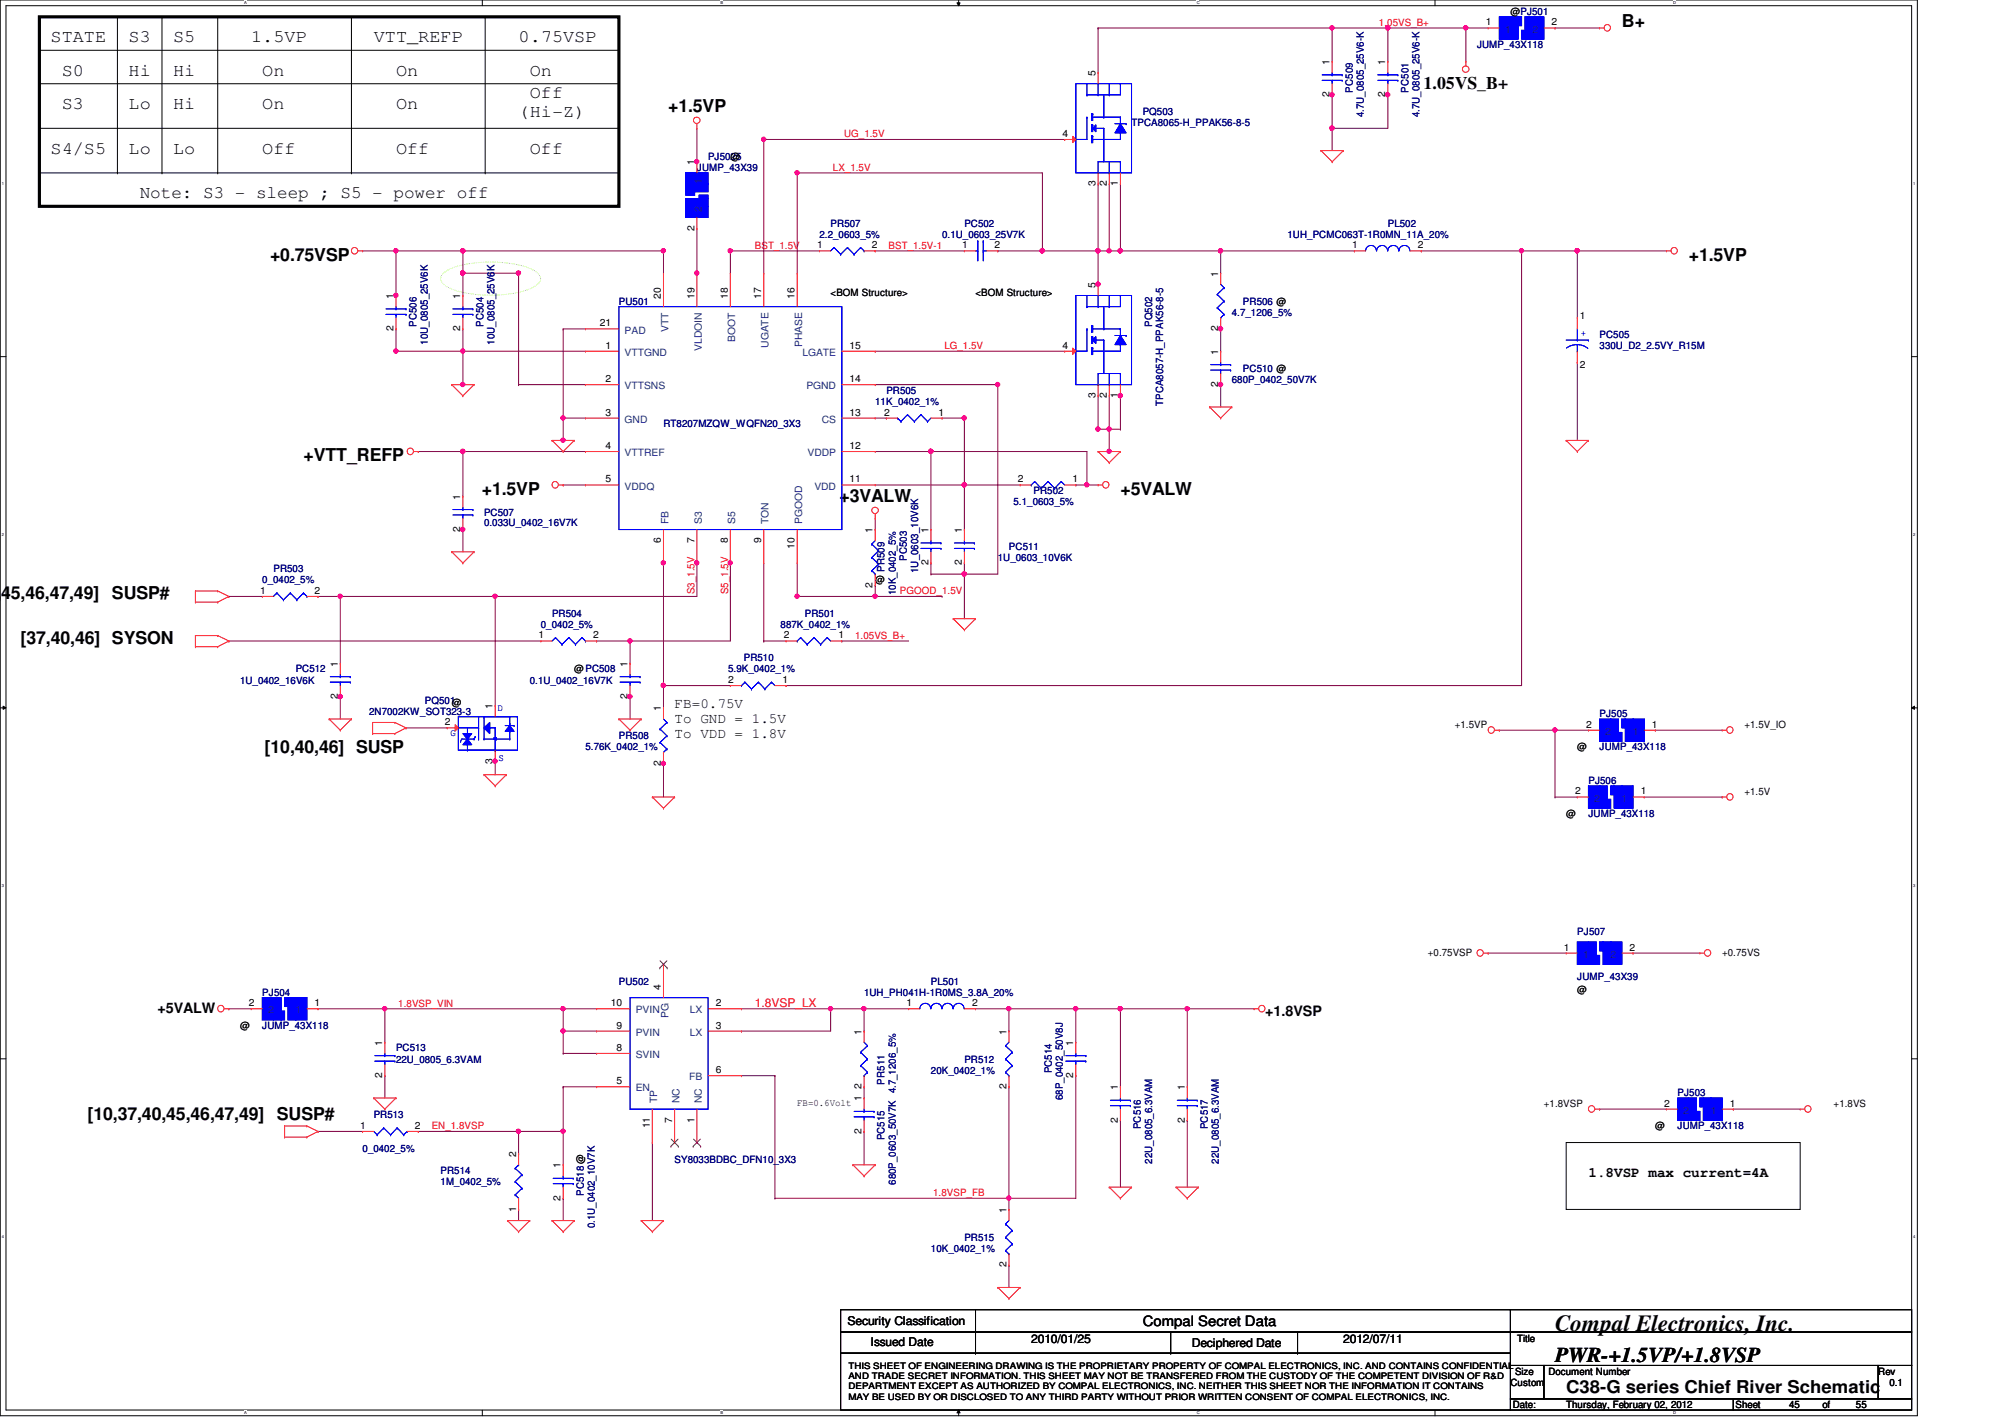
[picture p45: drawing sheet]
<svg xmlns="http://www.w3.org/2000/svg" width="297mm" height="210mm" viewBox="0 0 297 210" stroke-linecap="round" stroke-linejoin="round" font-family="sans-serif">
<defs><g id="words">
<text font-size="3.4" x="230.4" y="197.1">Compal Electronics, Inc.</text>
<text font-size="3.1" x="230.4" y="201.8">PWR-+1.5VP/+1.8VSP</text>
<g font-size="2.6">
<text x="240.3" y="3.9">B+</text>
<text x="7.5" y="6.3">STATE</text>
<text x="9.1" y="11.2">S0</text>
<text x="19" y="6.3">S3</text>
<text x="19" y="11.2">Hi</text>
<text x="25.7" y="6.3">S5</text>
<text x="25.7" y="11.2">Hi</text>
<text x="37.2" y="6.3">1.5VP</text>
<text x="38.9" y="11.2">On</text>
<text x="55.4" y="6.3">VTT_REFP</text>
<text x="58.7" y="11.2">On</text>
<text x="76.8" y="6.3">0.75VSP</text>
<text x="78.5" y="11.2">On</text>
<text x="9.1" y="16.2">S3</text>
<text x="19" y="16.2">Lo</text>
<text x="25.7" y="16.2">Hi</text>
<text x="38.9" y="16.2">On</text>
<text x="58.7" y="16.2">On</text>
<text x="76.8" y="17.4">(Hi-Z)</text>
<text x="78.5" y="14.5">Off</text>
<text x="99" y="16.6">+1.5VP</text>
<text x="210.9" y="13.1">1.05VS_B+</text>
<text x="7.5" y="22.8">S4/S5</text>
<text x="19" y="22.8">Lo</text>
<text x="25.7" y="22.8">Lo</text>
<text x="38.9" y="22.8">Off</text>
<text x="58.7" y="22.8">Off</text>
<text x="78.5" y="22.8">Off</text>
<text x="20.7" y="29.4">Note: S3 - sleep ; S5 - power off</text>
<text x="40" y="38.6">+0.75VSP</text>
<text x="250.2" y="38.6">+1.5VP</text>
<text x="45" y="68.3">+VTT_REFP</text>
<text x="71.4" y="73.3">+1.5VP</text>
<text x="124.4" y="74.4">+3VALW</text>
<text x="166" y="73.3">+5VALW</text>
<text x="-.6" y="88.8">,45,46,47,49]</text>
<text x="16.6" y="88.8">SUSP#</text>
<text x="3" y="95.4">[37,40,46] SYSON</text>
<text x="39.2" y="111.5">[10,40,46] SUSP</text>
<text x="13" y="165.9">[10,37,40,45,46,47,49] SUSP#</text>
<text x="232" y="206.3">C38-G series Chief River Schematic</text>
</g>
<g font-size="2.1">
<text x="99.9" y="104.9">FB=0.75V</text>
<text x="99.9" y="107.1">To GND = 1.5V</text>
<text x="99.9" y="109.3">To VDD = 1.8V</text>
<text x="23.3" y="150.1">+5VALW</text>
<text x="187.4" y="150.5">+1.8VSP</text>
<text x="235.3" y="174.3">1.8VSP max current=4A</text>
<text x="169.3" y="196.5">Compal Secret Data</text>
</g>
<text font-size="1.8" fill="#f00" x="111.8" y="149.1">1.8VSP_LX</text>
<g font-size="1.8">
<text x="125.6" y="196.3">Security Classification</text>
<text x="129" y="199.4">Issued Date</text>
<text x="152.8" y="198.9">2010/01/25</text>
<text x="176.6" y="199.6">Deciphered Date</text>
<text x="199" y="198.9">2012/07/11</text>
</g>
<g font-size="1.5" fill="#f00">
<text x="204.3" y="3.8">1.05VS_B+</text>
<text x="125" y="20.3">UG_1.5V</text>
<text x="123.4" y="25.3">LX_1.5V</text>
<text x="111.8" y="36.8">BST_1.5V</text>
<text x="131.7" y="36.8">BST_1.5V-1</text>
<text x="139.9" y="51.7">LG_1.5V</text>
<text x="102.9" y="88" transform="rotate(-90 102.9 88)">S3_1.5V</text>
<text x="107.9" y="88" transform="rotate(-90 107.9 88)">S5_1.5V</text>
<text x="133.3" y="88">PGOOD_1.5V</text>
<text x="126.7" y="94.6">1.05VS_B+</text>
<text x="59" y="149.1">1.8VSP_VIN</text>
<text x="64" y="167.3">EN_1.8VSP</text>
<text x="138.3" y="177.2">1.8VSP_FB</text>
</g>
<g font-size="1.5">
<text x="220.1" y="3.8">1</text>
<text x="223.8" y="2.2">@PJ501</text>
<text x="229.9" y="3.8">2</text>
<text x="162.3" y="11.3" transform="rotate(-90 162.3 11.3)">5</text>
<text x="197" y="9.6" transform="rotate(-90 197 9.6)">1</text>
<text x="205.2" y="9.6" transform="rotate(-90 205.2 9.6)">1</text>
<text x="197" y="14.4" transform="rotate(-90 197 14.4)">2</text>
<text x="205.2" y="14.4" transform="rotate(-90 205.2 14.4)">2</text>
<text x="108.2" y="23.7">@</text>
<text x="157.4" y="20.3">4</text>
<text x="102.9" y="24.5" transform="rotate(-90 102.9 24.5)">1</text>
<text x="162.3" y="27.6" transform="rotate(-90 162.3 27.6)">3</text>
<text x="164" y="27.6" transform="rotate(-90 164 27.6)">2</text>
<text x="165.6" y="27.6" transform="rotate(-90 165.6 27.6)">1</text>
<text x="102.9" y="34.2" transform="rotate(-90 102.9 34.2)">2</text>
<text x="121.1" y="36.8">1</text>
<text x="129.2" y="36.8">2</text>
<text x="142.5" y="36.8">1</text>
<text x="147.3" y="36.8">2</text>
<text x="180.5" y="41" transform="rotate(-90 180.5 41)">1</text>
<text x="200.3" y="36.8">1</text>
<text x="210.1" y="36.8">2</text>
<text x="58.3" y="44.3" transform="rotate(-90 58.3 44.3)">1</text>
<text x="68.2" y="44.3" transform="rotate(-90 68.2 44.3)">1</text>
<text x="97.9" y="44.3" transform="rotate(-90 97.9 44.3)">20</text>
<text x="102.9" y="44.3" transform="rotate(-90 102.9 44.3)">19</text>
<text x="107.8" y="44.3" transform="rotate(-90 107.8 44.3)">18</text>
<text x="112.8" y="44.3" transform="rotate(-90 112.8 44.3)">17</text>
<text x="117.7" y="44.3" transform="rotate(-90 117.7 44.3)">16</text>
<text x="123.1" y="43.8">&lt;BOM Structure&gt;</text>
<text x="144.5" y="43.8">&lt;BOM Structure&gt;</text>
<text x="162.3" y="42.6" transform="rotate(-90 162.3 42.6)">5</text>
<text x="234.1" y="47.2">1</text>
<text x="58.3" y="49.1" transform="rotate(-90 58.3 49.1)">2</text>
<text x="68.2" y="49.1" transform="rotate(-90 68.2 49.1)">2</text>
<text x="88.9" y="48.3">21</text>
<text x="89.7" y="51.6">1</text>
<text x="125.9" y="51.6">15</text>
<text x="157.4" y="51.6">4</text>
<text x="180.5" y="52.5" transform="rotate(-90 180.5 52.5)">1</text>
<text x="180.5" y="49.1" transform="rotate(-90 180.5 49.1)">2</text>
<text x="89.7" y="56.6">2</text>
<text x="125.9" y="56.6">14</text>
<text x="162.3" y="59" transform="rotate(-90 162.3 59)">3</text>
<text x="164" y="59" transform="rotate(-90 164 59)">2</text>
<text x="165.6" y="59" transform="rotate(-90 165.6 59)">1</text>
<text x="180.5" y="57.3" transform="rotate(-90 180.5 57.3)">2</text>
<text x="234.1" y="54.5">2</text>
<text x="89.7" y="61.6">3</text>
<text x="125.9" y="61.6">13</text>
<text x="131" y="61.6">2</text>
<text x="139.1" y="61.6">1</text>
<text x="89.7" y="66.5">4</text>
<text x="89.7" y="71.5">5</text>
<text x="125.9" y="66.5">12</text>
<text x="125.9" y="71.5">11</text>
<text x="150.8" y="71.5">2</text>
<text x="158.9" y="71.5">1</text>
<text x="68.2" y="74" transform="rotate(-90 68.2 74)">1</text>
<text x="68.2" y="78.8" transform="rotate(-90 68.2 78.8)">2</text>
<text x="97.9" y="80.4" transform="rotate(-90 97.9 80.4)">6</text>
<text x="102.9" y="80.4" transform="rotate(-90 102.9 80.4)">7</text>
<text x="107.8" y="80.4" transform="rotate(-90 107.8 80.4)">8</text>
<text x="112.8" y="80.4" transform="rotate(-90 112.8 80.4)">9</text>
<text x="117.7" y="81.3" transform="rotate(-90 117.7 81.3)">10</text>
<text x="129.3" y="79" transform="rotate(-90 129.3 79)">1</text>
<text x="137.5" y="83.7" transform="rotate(-90 137.5 83.7)">2</text>
<text x="137.5" y="79" transform="rotate(-90 137.5 79)">1</text>
<text x="142.5" y="83.7" transform="rotate(-90 142.5 83.7)">2</text>
<text x="142.5" y="79" transform="rotate(-90 142.5 79)">1</text>
<text x="38.5" y="88">1</text>
<text x="46.6" y="88">2</text>
<text x="129.3" y="87" transform="rotate(-90 129.3 87)">2</text>
<text x="129.7" y="86.4">@</text>
<text x="79.8" y="94.6">1</text>
<text x="87.9" y="94.6">2</text>
<text x="116.1" y="94.6">2</text>
<text x="124.2" y="94.6">1</text>
<text x="50" y="98.8" transform="rotate(-90 50 98.8)">1</text>
<text x="85.1" y="99.6">@PC508</text>
<text x="93" y="98.8" transform="rotate(-90 93 98.8)">1</text>
<text x="107.9" y="101.2">2</text>
<text x="115.9" y="101.2">1</text>
<text x="50" y="103.5" transform="rotate(-90 50 103.5)">2</text>
<text x="65.9" y="107.4">2</text>
<text x="73" y="105" transform="rotate(-90 73 105)">1</text>
<text x="93" y="103.5" transform="rotate(-90 93 103.5)">2</text>
<text x="97.9" y="105.4" transform="rotate(-90 97.9 105.4)">1</text>
<text x="215.5" y="107.9">+1.5VP</text>
<text x="235" y="107.8">2</text>
<text x="244.7" y="107.8">1</text>
<text x="258.4" y="107.9">+1.5V_IO</text>
<text x="73" y="113.1" transform="rotate(-90 73 113.1)">3</text>
<text x="97.9" y="113.5" transform="rotate(-90 97.9 113.5)">2</text>
<text x="233.7" y="111.2">@</text>
<text x="233.3" y="117.7">2</text>
<text x="243.1" y="117.7">1</text>
<text x="258.4" y="117.8">+1.5V</text>
<text x="232" y="121.1">@</text>
<text x="211.5" y="141.6">+0.75VSP</text>
<text x="231.7" y="140.8">1</text>
<text x="241.4" y="140.8">2</text>
<text x="255.1" y="141.6">+0.75VS</text>
<text x="36.9" y="149.1">2</text>
<text x="46.6" y="149.1">1</text>
<text x="90.5" y="149.1">10</text>
<text x="97.9" y="146.6" transform="rotate(-90 97.9 146.6)">4</text>
<text x="106" y="149.1">2</text>
<text x="134.3" y="149.1">1</text>
<text x="144" y="149.1">2</text>
<text x="233.7" y="147.2">@</text>
<text x="35.6" y="152.4">@</text>
<text x="56.6" y="154.9" transform="rotate(-90 56.6 154.9)">1</text>
<text x="91.4" y="155.7">8</text>
<text x="91.4" y="152.4">9</text>
<text x="106" y="152.4">3</text>
<text x="127.6" y="153.2" transform="rotate(-90 127.6 153.2)">1</text>
<text x="149.1" y="153.2" transform="rotate(-90 149.1 153.2)">1</text>
<text x="159" y="154.9" transform="rotate(-90 159 154.9)">1</text>
<text x="56.6" y="159.7" transform="rotate(-90 56.6 159.7)">2</text>
<text x="91.4" y="160.6">5</text>
<text x="106" y="159">6</text>
<text x="127.6" y="161.3" transform="rotate(-90 127.6 161.3)">2</text>
<text x="149.1" y="161.3" transform="rotate(-90 149.1 161.3)">2</text>
<text x="159" y="159.7" transform="rotate(-90 159 159.7)">2</text>
<text x="165.6" y="161.5" transform="rotate(-90 165.6 161.5)">1</text>
<text x="175.5" y="161.5" transform="rotate(-90 175.5 161.5)">1</text>
<text x="53.4" y="167.2">1</text>
<text x="61.5" y="167.2">2</text>
<text x="96.3" y="167.1" transform="rotate(-90 96.3 167.1)">11</text>
<text x="99.6" y="166.3" transform="rotate(-90 99.6 166.3)">7</text>
<text x="102.9" y="166.3" transform="rotate(-90 102.9 166.3)">1</text>
<text x="118.1" y="163.9">FB=0.6Volt</text>
<text x="127.6" y="167.9" transform="rotate(-90 127.6 167.9)">2</text>
<text x="127.6" y="163.2" transform="rotate(-90 127.6 163.2)">1</text>
<text x="165.6" y="166.3" transform="rotate(-90 165.6 166.3)">2</text>
<text x="175.5" y="166.3" transform="rotate(-90 175.5 166.3)">2</text>
<text x="228.7" y="164">+1.8VSP</text>
<text x="245.2" y="167.3">@</text>
<text x="246.5" y="163.9">2</text>
<text x="256.3" y="163.9">1</text>
<text x="271.6" y="164">+1.8VS</text>
<text x="76.5" y="171.4" transform="rotate(-90 76.5 171.4)">2</text>
<text x="83.1" y="173.1" transform="rotate(-90 83.1 173.1)">1</text>
<text x="76.5" y="179.5" transform="rotate(-90 76.5 179.5)">1</text>
<text x="83.1" y="177.8" transform="rotate(-90 83.1 177.8)">2</text>
<text x="149.1" y="179.7" transform="rotate(-90 149.1 179.7)">1</text>
<text x="149.1" y="187.7" transform="rotate(-90 149.1 187.7)">2</text>
<text x="224.4" y="203.6">Size</text>
<text x="224.7" y="198.8">Title</text>
<text x="229.4" y="203.6">Document Number</text>
<text x="278.3" y="203.6">Rev</text>
<text x="223.8" y="205.3">Custom</text>
<text x="224.1" y="208.6">Date:</text>
<text x="232" y="208.6">Thursday, February 02, 2012</text>
<text x="257.1" y="208.6">Sheet</text>
<text x="265" y="208.6">45</text>
<text x="270" y="208.6">of</text>
<text x="275" y="208.6">55</text>
<text x="279.9" y="205.3">0.1</text>
</g>
<g font-size="1.5" fill="#004080">
<text x="223" y="4.8">1</text>
<text x="227" y="4.8">2</text>
<text x="104" y="27.3" transform="rotate(-90 104 27.3)">1</text>
<text x="104" y="31.4" transform="rotate(-90 104 31.4)">2</text>
<text x="92.5" y="52.7">VTTGND</text>
<text x="92.5" y="49.4">PAD</text>
<text x="99" y="49.1" transform="rotate(-90 99 49.1)">VTT</text>
<text x="104" y="51.9" transform="rotate(-90 104 51.9)">VLDOIN</text>
<text x="108.9" y="50.6" transform="rotate(-90 108.9 50.6)">BOOT</text>
<text x="113.9" y="51.5" transform="rotate(-90 113.9 51.5)">UGATE</text>
<text x="118.8" y="51.4" transform="rotate(-90 118.8 51.4)">PHASE</text>
<text x="118.9" y="52.7">LGATE</text>
<text x="92.5" y="57.7">VTTSNS</text>
<text x="119.5" y="57.7">PGND</text>
<text x="92.5" y="62.6">GND</text>
<text x="121.7" y="62.6">CS</text>
<text x="92.5" y="67.6">VTTREF</text>
<text x="119.6" y="67.6">VDDP</text>
<text x="92.5" y="72.5">VDDQ</text>
<text x="99" y="77.6" transform="rotate(-90 99 77.6)">FB</text>
<text x="104" y="77.6" transform="rotate(-90 104 77.6)">S3</text>
<text x="108.9" y="77.6" transform="rotate(-90 108.9 77.6)">S5</text>
<text x="113.9" y="77.6" transform="rotate(-90 113.9 77.6)">TON</text>
<text x="118.8" y="77.6" transform="rotate(-90 118.8 77.6)">PGOOD</text>
<text x="120.6" y="72.5">VDD</text>
<text x="237.8" y="108.8">2</text>
<text x="241.9" y="108.8">1</text>
<text x="236.2" y="118.7">2</text>
<text x="240.2" y="118.7">1</text>
<text x="234.5" y="141.9">1</text>
<text x="238.6" y="141.9">2</text>
<text x="39.7" y="150.1">2</text>
<text x="43.8" y="150.1">1</text>
<text x="94.2" y="150.1">PVIN</text>
<text x="94.2" y="153.4">PVIN</text>
<text x="99" y="150.8" transform="rotate(-90 99 150.8)">PG</text>
<text x="102.2" y="153.4">LX</text>
<text x="102.2" y="150.1">LX</text>
<text x="94.2" y="161.7">EN</text>
<text x="94.2" y="156.7">SVIN</text>
<text x="102.1" y="160">FB</text>
<text x="97.4" y="163.4" transform="rotate(-90 97.4 163.4)">TP</text>
<text x="100.7" y="163.4" transform="rotate(-90 100.7 163.4)">NC</text>
<text x="104" y="163.4" transform="rotate(-90 104 163.4)">NC</text>
<text x="249.4" y="165">2</text>
<text x="253.4" y="165">1</text>
</g>
<g font-size="1.5" fill="#000080">
<text x="218.8" y="7.2">JUMP_43X118</text>
<text x="169.3" y="17.1">PQ503</text>
<text x="200.4" y="13.7" transform="rotate(-90 200.4 13.7)">PC509</text>
<text x="202.1" y="17.4" transform="rotate(-90 202.1 17.4)">4.7U_0805_25V6-K</text>
<text x="208.7" y="13.7" transform="rotate(-90 208.7 13.7)">PC501</text>
<text x="210.3" y="17.4" transform="rotate(-90 210.3 17.4)">4.7U_0805_25V6-K</text>
<text x="104.9" y="23.7">PJ5025</text>
<text x="167.6" y="18.7">TPCA8065-H_PPAK56-8-5</text>
<text x="103.2" y="25.3">JUMP_43X39</text>
<text x="121.4" y="35.2">2.2_0603_5%</text>
<text x="123.1" y="33.6">PR507</text>
<text x="139.6" y="35.2">0.1U_0603_25V7K</text>
<text x="142.9" y="33.6">PC502</text>
<text x="190.8" y="35.2">1UH_PCMC063T-1R0MN_11A_20%</text>
<text x="205.6" y="33.6">PL502</text>
<text x="91.7" y="45.1">PU501</text>
<text x="182.5" y="46.8">4.7_1206_5%</text>
<text x="184.1" y="45.1">PR506 @</text>
<text x="61.7" y="48.4" transform="rotate(-90 61.7 48.4)">PC506</text>
<text x="63.4" y="51.1" transform="rotate(-90 63.4 51.1)">10U_0805_25V6K</text>
<text x="71.6" y="48.4" transform="rotate(-90 71.6 48.4)">PC504</text>
<text x="73.3" y="51.1" transform="rotate(-90 73.3 51.1)">10U_0805_25V6K</text>
<text x="170.7" y="48.4" transform="rotate(-90 170.7 48.4)">PQ502</text>
<text x="237" y="50.1">PC505</text>
<text x="237" y="51.7">330U_D2_2.5VY_R15M</text>
<text x="129.7" y="60">11K_0402_1%</text>
<text x="131.3" y="58.3">PR505</text>
<text x="182.5" y="56.7">680P_0402_50V7K</text>
<text x="184.1" y="55">PC510 @</text>
<text x="98.3" y="63.3">RT8207MZQW_WQFN20_3X3</text>
<text x="172.3" y="60.1" transform="rotate(-90 172.3 60.1)">TPCA8057-H_PPAK56-8-5</text>
<text x="71.7" y="76.5">PC507</text>
<text x="71.7" y="78">0.033U_0402_16V7K</text>
<text x="150.2" y="74.8">5.1_0603_5%</text>
<text x="153.1" y="73.2">PR502</text>
<text x="134.4" y="83.1" transform="rotate(-90 134.4 83.1)">PC503</text>
<text x="147.8" y="83.1">1U_0603_10V6K</text>
<text x="149.5" y="81.4">PC511</text>
<text x="38.9" y="86.4">0_0402_5%</text>
<text x="40.5" y="84.8">PR503</text>
<text x="131.1" y="84.7" transform="rotate(-90 131.1 84.7)">PR509</text>
<text x="132.7" y="88.2" transform="rotate(-90 132.7 88.2)">10K_0402_5%</text>
<text x="136" y="84.9" transform="rotate(-90 136 84.9)">1U_0603_10V6K</text>
<text x="80.1" y="93">0_0402_5%</text>
<text x="81.8" y="91.4">PR504</text>
<text x="115.7" y="93">887K_0402_1%</text>
<text x="119.2" y="91.4">PR501</text>
<text x="35.6" y="101.3">1U_0402_16V6K</text>
<text x="43.8" y="99.6">PC512</text>
<text x="78.5" y="101.3">0.1U_0402_16V7K</text>
<text x="107.9" y="99.6">5.9K_0402_1%</text>
<text x="110.2" y="98">PR510</text>
<text x="54.7" y="105.9">2N7002KW_SOT323-3</text>
<text x="62.9" y="104.2">PQ501@</text>
<text x="237" y="106.2">PJ505</text>
<text x="86.7" y="111.2">5.76K_0402_1%</text>
<text x="91.7" y="109.5">PR508</text>
<text x="237" y="111.2">JUMP_43X118</text>
<text x="235.3" y="116.1">PJ506</text>
<text x="235.3" y="121.1">JUMP_43X118</text>
<text x="233.7" y="138.4">PJ507</text>
<text x="38.9" y="147.5">PJ504</text>
<text x="91.7" y="145.8">PU502</text>
<text x="128" y="147.5">1UH_PH041H-1R0MS_3.8A_20%</text>
<text x="137.9" y="145.8">PL501</text>
<text x="233.7" y="145.2">JUMP_43X39</text>
<text x="38.9" y="152.4">JUMP_43X118</text>
<text x="58.7" y="155.7">PC513</text>
<text x="58.7" y="157.4">22U_0805_6.3VAM</text>
<text x="131.1" y="160.7" transform="rotate(-90 131.1 160.7)">PR511</text>
<text x="137.9" y="159">20K_0402_1%</text>
<text x="142.9" y="157.4">PR512</text>
<text x="155.8" y="159" transform="rotate(-90 155.8 159)">PC514</text>
<text x="55.4" y="165.7">PR513</text>
<text x="157.5" y="163" transform="rotate(-90 157.5 163)">68P_0402_50V8J</text>
<text x="169" y="167.3" transform="rotate(-90 169 167.3)">PC516</text>
<text x="178.9" y="167.3" transform="rotate(-90 178.9 167.3)">PC517</text>
<text x="248.5" y="162.3">PJ503</text>
<text x="248.5" y="167.3">JUMP_43X118</text>
<text x="53.7" y="170.6">0_0402_5%</text>
<text x="65.3" y="173.9">PR514</text>
<text x="99.9" y="172.3">SY8033BDBC_DFN10_3X3</text>
<text x="131.1" y="168.9" transform="rotate(-90 131.1 168.9)">PC515</text>
<text x="170.7" y="172.4" transform="rotate(-90 170.7 172.4)">22U_0805_6.3VAM</text>
<text x="180.6" y="172.4" transform="rotate(-90 180.6 172.4)">22U_0805_6.3VAM</text>
<text x="65.3" y="175.6">1M_0402_5%</text>
<text x="86.5" y="177.2" transform="rotate(-90 86.5 177.2)">PC518 @</text>
<text x="132.7" y="175.5" transform="rotate(-90 132.7 175.5)">680P_0603_50V7K 4.7_1206_5%</text>
<text x="88.1" y="181.9" transform="rotate(-90 88.1 181.9)">0.1U_0402_10V7K</text>
<text x="137.9" y="185.5">10K_0402_1%</text>
<text x="142.9" y="183.8">PR515</text>
</g>
<g font-size="1.5" fill="#00f">
<text x="234.2" y="49.8">+</text>
<text x="73.7" y="105.3">D</text>
<text x="66.8" y="109.1">G</text>
<text x="73.9" y="112.7">S</text>
</g>
<g font-size="1.3">
<text x="125.7" y="202.8">THIS SHEET OF ENGINEERING DRAWING IS THE PROPRIETARY PROPERTY OF COMPAL ELECTRONICS, INC. AND CONTAINS CONFIDENTIAL</text>
<text x="125.7" y="207.3">MAY BE USED BY OR DISCLOSED TO ANY THIRD PARTY WITHOUT PRIOR WRITTEN CONSENT OF COMPAL ELECTRONICS, INC.</text>
<text x="125.7" y="205.8">DEPARTMENT EXCEPT AS AUTHORIZED BY COMPAL ELECTRONICS, INC. NEITHER THIS SHEET NOR THE INFORMATION IT CONTAINS</text>
<text x="125.7" y="204.3">AND TRADE SECRET INFORMATION. THIS SHEET MAY NOT BE TRANSFERED FROM THE CUSTODY OF THE COMPETENT DIVISION OF R&amp;D</text>
</g>
<g font-size=".6">
<text x="36.1" y=".6">A</text>
<text x="106.7" y=".6">B</text>
<text x="177.3" y=".6">C</text>
<text x="247.9" y=".6">D</text>
<text x=".3" y="27.4">1</text>
<text x="283.4" y="27.4">1</text>
<text x=".3" y="79.4">2</text>
<text x="283.4" y="79.4">2</text>
<text x=".3" y="131.4">3</text>
<text x="283.4" y="131.4">3</text>
<text x=".3" y="183.4">4</text>
<text x="283.4" y="183.4">4</text>
<text x="36.1" y="209.5">A</text>
<text x="106.7" y="209.5">B</text>
<text x="177.3" y="209.5">C</text>
<text x="247.9" y="209.5">D</text>
</g>
</g></defs>
<path d="M0 0h284.1v209.7h-284.1zM.9 .8h282.3v208.1h-282.3z" fill="none" stroke="#000" stroke-width=".15"/>
<g fill="#fff">
<path d="M36.1 .1h.4v.7h-.4z"/>
<path d="M36.1 209h.4v.6h-.4z"/>
</g>
<path d="M71.5 0v.8M71.5 208.9v.8" fill="none" stroke="#000" stroke-width=".15"/>
<g fill="#fff">
<path d="M106.7 .1h.4v.7h-.4z"/>
<path d="M106.7 209h.4v.6h-.4z"/>
</g>
<path d="M141.8 .4h.4l-.2 .4zM142 0v.8M142 208.9l.2 .4h-.4zM142 208.9v.8" fill="none" stroke="#000" stroke-width=".15"/>
<path d="M141.8 .4h.4l-.2 .4zM142 208.9l.2 .4h-.4z" fill="#000"/>
<g fill="#fff">
<path d="M177.3 .1h.4v.7h-.4z"/>
<path d="M177.3 209h.4v.6h-.4z"/>
</g>
<path d="M212.6 0v.8M212.6 208.9v.8" fill="none" stroke="#000" stroke-width=".15"/>
<g fill="#fff">
<path d="M247.9 .1h.3v.7h-.3z"/>
<path d="M247.9 209h.3v.6h-.3z"/>
<path d="M.3 26.8h.2v.7h-.2z"/>
<path d="M283.4 26.8h.3v.7h-.3z"/>
<path d="M.3 78.8h.2v.7h-.2z"/>
<path d="M283.4 78.8h.3v.7h-.3z"/>
</g>
<path d="M0 52.8h.9M283.2 52.8h.9" fill="none" stroke="#000" stroke-width=".15"/>
<g fill="#fff">
<path d="M.3 130.9h.2v.6h-.2z"/>
<path d="M283.4 130.9h.3v.6h-.3z"/>
</g>
<path d="M0 104.9h.9M.5 104.6l.4 .3-.4 .2zM283.2 104.9l.4-.3v.5zM283.2 104.9h.9" fill="none" stroke="#000" stroke-width=".15"/>
<path d="M.5 104.6l.4 .3-.4 .2zM283.2 104.9l.4-.3v.5z" fill="#000"/>
<g fill="#fff">
<path d="M.3 182.8h.2v.7h-.2z"/>
<path d="M283.4 182.8h.3v.7h-.3z"/>
</g>
<g fill="none" stroke="#000" stroke-width=".15">
<path d="M5.8 7.5h85.9M5.8 12.4h85.9M5.8 19h85.9M17.4 2.5v23.1M24 2.5v23.1M32.3 2.5v23.1M52.1 2.5v23.1M71.9 2.5v23.1M91.7 7.5h.1M91.7 12.4h.1M91.7 19h.1M5.8 25.6h85.9"/>
<path d="M17.4 25.6h.1M24 25.6h.1M32.3 25.6h.1M52.1 25.6h.1M71.9 25.6h.1M91.7 25.6h.1M0 156.8h.9M283.2 156.8h.9M232 169.2h34.7v10h-34.7z"/>
</g>
<path d="M65.7 40.4a10.3 10.3 0 0 1 5.6-1.5 16.3 16.3 0 0 1 7.8 1.1 1.27 1.27 0 0 1 .9 1.7 4.2 4.2 0 0 1-2.6 1.5 19.3 19.3 0 0 1-10.4-.3 2.21 2.21 0 0 1-1.7-1.6l.1-.5z" fill="none" stroke="#80ff00" stroke-width=".15" stroke-dasharray="0 .3"/>
<path d="M5.8 2.5h85.9v28.1h-85.9z" fill="none" stroke="#000" stroke-width=".47"/>
<path d="M57 159.3h.1M57 149.4h.1M57 149.4v5M57 159.3v3.3M83.4 156h.1M83.4 156h5M109.9 159.3h.1M109.9 159.3h4.9M114.8 159.3h.1M114.8 159.3v18.2" fill="none" stroke="#800040" stroke-width=".15"/>
<circle cx="57" cy="149.4" r=".32" fill="#f0f"/>
<circle cx="57" cy="149.4" r=".32" fill="none" stroke="#f0f" stroke-width=".15"/>
<path d="M47.1 149.4h.1M47.1 149.4h36.3M57 149.4h.1M144.5 149.4h.1M144.5 149.4h5M114.8 177.5h.1M114.8 177.5h34.7M149.5 177.5h.1M149.5 177.5v1.7" fill="none" stroke="#800040" stroke-width=".15"/>
<circle cx="149.5" cy="177.5" r=".32" fill="#f0f"/>
<circle cx="149.5" cy="177.5" r=".32" fill="none" stroke="#f0f" stroke-width=".15"/>
<path d="M149.5 149.4h.1M149.5 149.4h9.9M159.4 149.4h.1M159.4 149.4v5" fill="none" stroke="#800040" stroke-width=".15"/>
<circle cx="149.5" cy="149.4" r=".32" fill="#f0f"/>
<circle cx="149.5" cy="149.4" r=".32" fill="none" stroke="#f0f" stroke-width=".15"/>
<path d="M159.4 159.3h.1M159.4 149.4h.1M159.4 159.3v18.2h-9.9M159.4 149.4h6.6M149.5 177.5h.1" fill="none" stroke="#800040" stroke-width=".15"/>
<circle cx="166" cy="149.4" r=".32" fill="#f0f"/>
<circle cx="166" cy="149.4" r=".32" fill="none" stroke="#f0f" stroke-width=".15"/>
<circle cx="159.4" cy="149.4" r=".32" fill="#f0f"/>
<circle cx="159.4" cy="149.4" r=".32" fill="none" stroke="#f0f" stroke-width=".15"/>
<path d="M83.4 149.4h.1M83.4 152.7h.1M83.4 149.4v6.6M83.4 152.7h5" fill="none" stroke="#800040" stroke-width=".15"/>
<circle cx="83.4" cy="152.7" r=".32" fill="#f0f"/>
<circle cx="83.4" cy="152.7" r=".32" fill="none" stroke="#f0f" stroke-width=".15"/>
<path d="M109.9 149.4h.1M109.9 152.7h.1M109.9 149.4h13.2M123.1 149.4h.1M123.1 149.4v3.3h-13.2" fill="none" stroke="#800040" stroke-width=".15"/>
<circle cx="123" cy="149.4" r=".32" fill="#f0f"/>
<circle cx="123" cy="149.4" r=".32" fill="none" stroke="#f0f" stroke-width=".15"/>
<path d="M128 149.4h.1M128 149.4h6.6" fill="none" stroke="#800040" stroke-width=".15"/>
<circle cx="128" cy="149.4" r=".32" fill="#f0f"/>
<circle cx="128" cy="149.4" r=".32" fill="none" stroke="#f0f" stroke-width=".15"/>
<path d="M149.5 149.4h.1M149.5 149.4v3.3M166 149.4h.1M166 149.4v11.6M166 165.9h.1M166 165.9v10M149.5 187.4h.1M149.5 187.4v3.3" fill="none" stroke="#800040" stroke-width=".15"/>
<circle cx="166" cy="149.4" r=".32" fill="#f0f"/>
<circle cx="166" cy="149.4" r=".32" fill="none" stroke="#f0f" stroke-width=".15"/>
<path d="M166 149.4h.1M166 149.4h9.9M175.9 149.4h.1M175.9 149.4v11.6M175.9 165.9h.1M175.9 165.9v10" fill="none" stroke="#800040" stroke-width=".15"/>
<circle cx="175.9" cy="149.4" r=".32" fill="#f0f"/>
<circle cx="175.9" cy="149.4" r=".32" fill="none" stroke="#f0f" stroke-width=".15"/>
<path d="M76.8 167.6h.1M76.8 167.6h6.6" fill="none" stroke="#800040" stroke-width=".15"/>
<circle cx="83.4" cy="167.6" r=".32" fill="#f0f"/>
<circle cx="83.4" cy="167.6" r=".32" fill="none" stroke="#f0f" stroke-width=".15"/>
<path d="M83.4 149.4h.1M83.4 149.4h5M47.1 167.6h.1M47.1 167.6h6.6M83.4 161h.1M83.4 177.5h.1M83.4 167.6h.1M83.4 161v11.6M83.4 177.5v3.3M83.4 161h5" fill="none" stroke="#800040" stroke-width=".15"/>
<circle cx="83.4" cy="149.4" r=".32" fill="#f0f"/>
<circle cx="83.4" cy="149.4" r=".32" fill="none" stroke="#f0f" stroke-width=".15"/>
<g fill="none" stroke="#800040" stroke-width=".15">
<path d="M33.9 149.4h.1M33.9 149.4h3.3M123.1 149.4h.1M123.1 149.4h4.9M128 149.4h.1M128 149.4v3.3M76.8 167.6h.1M76.8 167.6v3.3M96.6 169.2h.1M96.6 169.2v11.6M128 167.6h.1M128 161h.1"/>
<path d="M128 161v1.6M128 167.6v5M149.5 161h.1M149.5 161v16.5"/>
</g>
<circle cx="76.8" cy="167.6" r=".32" fill="#f0f"/>
<circle cx="76.8" cy="167.6" r=".32" fill="none" stroke="#f0f" stroke-width=".15"/>
<path d="M68.6 37.2h.1M68.6 37.2h29.7M175.9 149.4h.1M175.9 149.4h9.9M62 167.6h.1M62 167.6h14.8M76.8 179.2h.1M76.8 179.2v1.6M237 164.3h.1M237 164.3h9.9M256.8 164.3h.1M256.8 164.3h9.9" fill="none" stroke="#800040" stroke-width=".15"/>
<circle cx="68.6" cy="37.1" r=".32" fill="#f0f"/>
<circle cx="68.6" cy="37.1" r=".32" fill="none" stroke="#f0f" stroke-width=".15"/>
<path d="M58.7 37.2v6.6M58.7 43.8h.1" fill="none" stroke="#800040" stroke-width=".15"/>
<circle cx="58.6" cy="37.1" r=".32" fill="#f0f"/>
<circle cx="58.6" cy="37.1" r=".32" fill="none" stroke="#f0f" stroke-width=".15"/>
<circle cx="58.6" cy="43.7" r=".32" fill="#f0f"/>
<circle cx="58.6" cy="43.7" r=".32" fill="none" stroke="#f0f" stroke-width=".15"/>
<path d="M68.6 78.4h.1M68.6 78.4v3.3" fill="none" stroke="#800040" stroke-width=".15"/>
<circle cx="68.6" cy="78.4" r=".32" fill="#f0f"/>
<circle cx="68.6" cy="78.4" r=".32" fill="none" stroke="#f0f" stroke-width=".15"/>
<path d="M68.6 40.5h.1M68.6 40.5v3.3" fill="none" stroke="#800040" stroke-width=".15"/>
<circle cx="68.6" cy="40.4" r=".32" fill="#f0f"/>
<circle cx="68.6" cy="40.4" r=".32" fill="none" stroke="#f0f" stroke-width=".15"/>
<path d="M58.7 37.2h.1M58.7 37.2h9.9M68.6 66.9h.1M68.6 66.9h18.1" fill="none" stroke="#800040" stroke-width=".15"/>
<circle cx="68.6" cy="66.9" r=".32" fill="#f0f"/>
<circle cx="68.6" cy="66.9" r=".32" fill="none" stroke="#f0f" stroke-width=".15"/>
<path d="M68.6 52h.1M68.6 48.7v3.3" fill="none" stroke="#800040" stroke-width=".15"/>
<circle cx="68.6" cy="52" r=".32" fill="#f0f"/>
<circle cx="68.6" cy="52" r=".32" fill="none" stroke="#f0f" stroke-width=".15"/>
<path d="M73.4 88.3h.1M103.2 83.4h.1M103.2 83.4v4.9h-29.8" fill="none" stroke="#800040" stroke-width=".15"/>
<circle cx="103.2" cy="83.4" r=".32" fill="#f0f"/>
<circle cx="103.2" cy="83.4" r=".32" fill="none" stroke="#f0f" stroke-width=".15"/>
<path d="M58.7 52h.1M58.7 48.7v3.3" fill="none" stroke="#800040" stroke-width=".15"/>
<circle cx="58.6" cy="52" r=".32" fill="#f0f"/>
<circle cx="58.6" cy="52" r=".32" fill="none" stroke="#f0f" stroke-width=".15"/>
<path d="M58.7 52h9.9M68.6 52h.1M68.6 57h.1M68.6 52v5" fill="none" stroke="#800040" stroke-width=".15"/>
<circle cx="68.6" cy="57" r=".32" fill="#f0f"/>
<circle cx="68.6" cy="57" r=".32" fill="none" stroke="#f0f" stroke-width=".15"/>
<path d="M137.9 66.9h.1M137.9 66.9h23.1" fill="none" stroke="#800040" stroke-width=".15"/>
<circle cx="137.9" cy="66.9" r=".32" fill="#f0f"/>
<circle cx="137.9" cy="66.9" r=".32" fill="none" stroke="#f0f" stroke-width=".15"/>
<path d="M108.2 37.2h.1M108.2 37.2h13.2M129.7 37.2h.1M129.7 37.2h13.2M233.7 37.2h.1M233.7 37.2v9.9M60.2 107.8h.1M60.2 107.8h6" fill="none" stroke="#800040" stroke-width=".15"/>
<circle cx="233.7" cy="37.1" r=".32" fill="#f0f"/>
<circle cx="233.7" cy="37.1" r=".32" fill="none" stroke="#f0f" stroke-width=".15"/>
<path d="M233.7 37.2h.1M233.7 37.2h13.2" fill="none" stroke="#800040" stroke-width=".15"/>
<circle cx="233.7" cy="37.1" r=".32" fill="#f0f"/>
<circle cx="233.7" cy="37.1" r=".32" fill="none" stroke="#f0f" stroke-width=".15"/>
<path d="M233.7 53.7h.1M233.7 53.7v11.5M98.3 83.4h.1M98.3 83.4v18.2" fill="none" stroke="#800040" stroke-width=".15"/>
<circle cx="98.3" cy="101.5" r=".32" fill="#f0f"/>
<circle cx="98.3" cy="101.5" r=".32" fill="none" stroke="#f0f" stroke-width=".15"/>
<circle cx="98.3" cy="83.4" r=".32" fill="#f0f"/>
<circle cx="98.3" cy="83.4" r=".32" fill="none" stroke="#f0f" stroke-width=".15"/>
<path d="M225.4 37.2h.1M225.4 37.2v64.4" fill="none" stroke="#800040" stroke-width=".15"/>
<circle cx="225.4" cy="37.1" r=".32" fill="#f0f"/>
<circle cx="225.4" cy="37.1" r=".32" fill="none" stroke="#f0f" stroke-width=".15"/>
<path d="M118.1 25.6h.1M118.1 25.6h36.3v11.6M154.4 37.2h.1" fill="none" stroke="#800040" stroke-width=".15"/>
<circle cx="154.4" cy="37.1" r=".32" fill="#f0f"/>
<circle cx="154.4" cy="37.1" r=".32" fill="none" stroke="#f0f" stroke-width=".15"/>
<path d="M147.8 37.2h.1M147.8 37.2h6.6M88.4 95h.1M88.4 95h4.9M108.2 83.4h.1M108.2 83.4v11.6" fill="none" stroke="#800040" stroke-width=".15"/>
<circle cx="108.2" cy="83.4" r=".32" fill="#f0f"/>
<circle cx="108.2" cy="83.4" r=".32" fill="none" stroke="#f0f" stroke-width=".15"/>
<path d="M68.6 66.9h.1M68.6 66.9v6.6M98.3 101.6h.1M98.3 101.6h9.9" fill="none" stroke="#800040" stroke-width=".15"/>
<circle cx="68.6" cy="66.9" r=".32" fill="#f0f"/>
<circle cx="68.6" cy="66.9" r=".32" fill="none" stroke="#f0f" stroke-width=".15"/>
<path d="M197.4 4.1h.1M197.4 4.1v5" fill="none" stroke="#800040" stroke-width=".15"/>
<circle cx="197.3" cy="4.1" r=".32" fill="#f0f"/>
<circle cx="197.3" cy="4.1" r=".32" fill="none" stroke="#f0f" stroke-width=".15"/>
<path d="M197.4 14.1h.1M197.4 14.1v4.9" fill="none" stroke="#800040" stroke-width=".15"/>
<circle cx="197.3" cy="14" r=".32" fill="#f0f"/>
<circle cx="197.3" cy="14" r=".32" fill="none" stroke="#f0f" stroke-width=".15"/>
<path d="M217.2 4.1h.1M217.2 4.1h3.3" fill="none" stroke="#800040" stroke-width=".15"/>
<circle cx="217.1" cy="4.1" r=".32" fill="#f0f"/>
<circle cx="217.1" cy="4.1" r=".32" fill="none" stroke="#f0f" stroke-width=".15"/>
<path d="M205.6 4.1h.1M205.6 4.1v5" fill="none" stroke="#800040" stroke-width=".15"/>
<circle cx="205.6" cy="4.1" r=".32" fill="#f0f"/>
<circle cx="205.6" cy="4.1" r=".32" fill="none" stroke="#f0f" stroke-width=".15"/>
<path d="M205.6 14.1h.1M205.6 14.1v4.9" fill="none" stroke="#800040" stroke-width=".15"/>
<circle cx="205.6" cy="14" r=".32" fill="#f0f"/>
<circle cx="205.6" cy="14" r=".32" fill="none" stroke="#f0f" stroke-width=".15"/>
<path d="M197.4 19h.1M197.4 19v3.3" fill="none" stroke="#800040" stroke-width=".15"/>
<circle cx="197.3" cy="19" r=".32" fill="#f0f"/>
<circle cx="197.3" cy="19" r=".32" fill="none" stroke="#f0f" stroke-width=".15"/>
<path d="M197.4 19h.1M197.4 19h8.2" fill="none" stroke="#800040" stroke-width=".15"/>
<circle cx="197.3" cy="19" r=".32" fill="#f0f"/>
<circle cx="197.3" cy="19" r=".32" fill="none" stroke="#f0f" stroke-width=".15"/>
<path d="M197.4 4.1h8.2M205.6 4.1h.1M154.4 37.2h.1M154.4 37.2h8.3" fill="none" stroke="#800040" stroke-width=".15"/>
<circle cx="154.4" cy="37.1" r=".32" fill="#f0f"/>
<circle cx="154.4" cy="37.1" r=".32" fill="none" stroke="#f0f" stroke-width=".15"/>
<path d="M180.8 37.2h.1M180.8 37.2v3.3" fill="none" stroke="#800040" stroke-width=".15"/>
<circle cx="180.8" cy="37.1" r=".32" fill="#f0f"/>
<circle cx="180.8" cy="37.1" r=".32" fill="none" stroke="#f0f" stroke-width=".15"/>
<path d="M180.8 48.7h.1M180.8 48.7v3.3" fill="none" stroke="#800040" stroke-width=".15"/>
<circle cx="180.8" cy="48.7" r=".32" fill="#f0f"/>
<circle cx="180.8" cy="48.7" r=".32" fill="none" stroke="#f0f" stroke-width=".15"/>
<path d="M180.8 57h.1M180.8 57v3.3" fill="none" stroke="#800040" stroke-width=".15"/>
<circle cx="180.8" cy="57" r=".32" fill="#f0f"/>
<circle cx="180.8" cy="57" r=".32" fill="none" stroke="#f0f" stroke-width=".15"/>
<path d="M225.4 37.2h.1M225.4 37.2h8.3M98.3 113.1h.1M98.3 113.1v5" fill="none" stroke="#800040" stroke-width=".15"/>
<circle cx="98.3" cy="113.1" r=".32" fill="#f0f"/>
<circle cx="98.3" cy="113.1" r=".32" fill="none" stroke="#f0f" stroke-width=".15"/>
<path d="M98.3 101.6h.1M98.3 101.6v3.3" fill="none" stroke="#800040" stroke-width=".15"/>
<circle cx="98.3" cy="101.5" r=".32" fill="#f0f"/>
<circle cx="98.3" cy="101.5" r=".32" fill="none" stroke="#f0f" stroke-width=".15"/>
<path d="M68.6 52h.1M68.6 52h18.1M93.3 95h.1M93.3 95v3.3" fill="none" stroke="#800040" stroke-width=".15"/>
<circle cx="93.3" cy="94.9" r=".32" fill="#f0f"/>
<circle cx="93.3" cy="94.9" r=".32" fill="none" stroke="#f0f" stroke-width=".15"/>
<g fill="none" stroke="#800040" stroke-width=".15">
<path d="M162.7 4.1h.1M162.7 4.1h34.7M76.8 57h.1M76.8 57h9.9M139.6 61.9h.1M139.6 61.9h3.3M93.3 95h.1M93.3 95h14.9M137.9 85h.1M142.9 83.4h.1M142.9 83.4v1.6h-5M93.3 103.2h.1"/>
<path d="M93.3 103.2v3.3"/>
</g>
<circle cx="93.3" cy="103.2" r=".32" fill="#f0f"/>
<circle cx="93.3" cy="103.2" r=".32" fill="none" stroke="#f0f" stroke-width=".15"/>
<path d="M76.8 40.5h.1M76.8 40.5v16.5M129.7 61.9h1.6M131.3 61.9h.1" fill="none" stroke="#800040" stroke-width=".15"/>
<circle cx="76.8" cy="40.4" r=".32" fill="#f0f"/>
<circle cx="76.8" cy="40.4" r=".32" fill="none" stroke="#f0f" stroke-width=".15"/>
<path d="M68.6 40.5h.1M68.6 40.5h8.2" fill="none" stroke="#800040" stroke-width=".15"/>
<circle cx="68.6" cy="40.4" r=".32" fill="#f0f"/>
<circle cx="68.6" cy="40.4" r=".32" fill="none" stroke="#f0f" stroke-width=".15"/>
<path d="M68.6 37.2h.1M68.6 37.2v3.3" fill="none" stroke="#800040" stroke-width=".15"/>
<circle cx="68.6" cy="37.1" r=".32" fill="#f0f"/>
<circle cx="68.6" cy="37.1" r=".32" fill="none" stroke="#f0f" stroke-width=".15"/>
<path d="M129.7 78.4h.1M129.7 76.8v1.6M129.7 71.8h13.2M142.9 71.8h.1M113.2 95h.1M113.2 83.4v11.6M113.2 95h3.3" fill="none" stroke="#800040" stroke-width=".15"/>
<circle cx="142.8" cy="71.8" r=".32" fill="#f0f"/>
<circle cx="142.8" cy="71.8" r=".32" fill="none" stroke="#f0f" stroke-width=".15"/>
<path d="M83.4 61.9h.1M83.4 65.2h.1M83.4 61.9h3.3M83.4 61.9v3.3" fill="none" stroke="#800040" stroke-width=".15"/>
<circle cx="83.4" cy="65.2" r=".32" fill="#f0f"/>
<circle cx="83.4" cy="65.2" r=".32" fill="none" stroke="#f0f" stroke-width=".15"/>
<path d="M118.1 25.6h.1M118.1 25.6v14.9" fill="none" stroke="#800040" stroke-width=".15"/>
<circle cx="118.1" cy="25.6" r=".32" fill="#f0f"/>
<circle cx="118.1" cy="25.6" r=".32" fill="none" stroke="#f0f" stroke-width=".15"/>
<path d="M118.1 88.3h.1M118.1 83.4v4.9M124.7 95h.1M124.7 95h9.9" fill="none" stroke="#800040" stroke-width=".15"/>
<circle cx="118.1" cy="88.3" r=".32" fill="#f0f"/>
<circle cx="118.1" cy="88.3" r=".32" fill="none" stroke="#f0f" stroke-width=".15"/>
<path d="M161 71.8h.1M161 71.8h1.7" fill="none" stroke="#800040" stroke-width=".15"/>
<circle cx="161" cy="71.8" r=".32" fill="#f0f"/>
<circle cx="161" cy="71.8" r=".32" fill="none" stroke="#f0f" stroke-width=".15"/>
<path d="M113.2 20.7h.1M113.2 20.7v19.8" fill="none" stroke="#800040" stroke-width=".15"/>
<circle cx="113.1" cy="20.6" r=".32" fill="#f0f"/>
<circle cx="113.1" cy="20.6" r=".32" fill="none" stroke="#f0f" stroke-width=".15"/>
<path d="M53.7 37.2h5M58.7 37.2h.1M118.1 88.3h11.6M129.7 88.3h.1" fill="none" stroke="#800040" stroke-width=".15"/>
<circle cx="129.6" cy="88.3" r=".32" fill="#f0f"/>
<circle cx="129.6" cy="88.3" r=".32" fill="none" stroke="#f0f" stroke-width=".15"/>
<path d="M62 66.9h.1M62 66.9h6.6M142.9 61.9h.1M142.9 61.9v9.9M129.7 86.7h.1M129.7 86.7v1.6" fill="none" stroke="#800040" stroke-width=".15"/>
<circle cx="142.8" cy="61.9" r=".32" fill="#f0f"/>
<circle cx="142.8" cy="61.9" r=".32" fill="none" stroke="#f0f" stroke-width=".15"/>
<path d="M108.2 37.2h.1M108.2 37.2v3.3M142.9 71.8h.1M142.9 71.8h8.2" fill="none" stroke="#800040" stroke-width=".15"/>
<circle cx="108.2" cy="37.1" r=".32" fill="#f0f"/>
<circle cx="108.2" cy="37.1" r=".32" fill="none" stroke="#f0f" stroke-width=".15"/>
<path d="M129.7 88.3h9.9M139.6 88.3h.1M50.4 103.2h.1M50.4 103.2v3.3" fill="none" stroke="#800040" stroke-width=".15"/>
<circle cx="50.4" cy="103.2" r=".32" fill="#f0f"/>
<circle cx="50.4" cy="103.2" r=".32" fill="none" stroke="#f0f" stroke-width=".15"/>
<path d="M73.4 112.8h.1M73.4 112.8v2" fill="none" stroke="#800040" stroke-width=".15"/>
<circle cx="73.3" cy="112.7" r=".32" fill="#f0f"/>
<circle cx="73.3" cy="112.7" r=".32" fill="none" stroke="#f0f" stroke-width=".15"/>
<path d="M103.2 19v5M103.2 24h.1M116.5 101.6h.1M116.5 101.6h108.9" fill="none" stroke="#800040" stroke-width=".15"/>
<circle cx="103.2" cy="23.9" r=".32" fill="#f0f"/>
<circle cx="103.2" cy="23.9" r=".32" fill="none" stroke="#f0f" stroke-width=".15"/>
<path d="M103.2 33.9v6.6M103.2 40.5h.1M33.9 88.3h.1M33.9 88.3h5" fill="none" stroke="#800040" stroke-width=".15"/>
<circle cx="103.2" cy="40.4" r=".32" fill="#f0f"/>
<circle cx="103.2" cy="40.4" r=".32" fill="none" stroke="#f0f" stroke-width=".15"/>
<path d="M142.9 71.8h.1M142.9 71.8v6.6M33.9 95h.1M33.9 95h46.2" fill="none" stroke="#800040" stroke-width=".15"/>
<circle cx="142.8" cy="71.8" r=".32" fill="#f0f"/>
<circle cx="142.8" cy="71.8" r=".32" fill="none" stroke="#f0f" stroke-width=".15"/>
<path d="M142.9 85h.1M142.9 85v6.7" fill="none" stroke="#800040" stroke-width=".15"/>
<circle cx="142.8" cy="85" r=".32" fill="#f0f"/>
<circle cx="142.8" cy="85" r=".32" fill="none" stroke="#f0f" stroke-width=".15"/>
<path d="M230.4 4.1h.1M230.4 4.1h6.6M137.9 83.4h.1M137.9 83.4v1.6M142.9 85h.1M142.9 85h4.9" fill="none" stroke="#800040" stroke-width=".15"/>
<circle cx="142.8" cy="85" r=".32" fill="#f0f"/>
<circle cx="142.8" cy="85" r=".32" fill="none" stroke="#f0f" stroke-width=".15"/>
<path d="M50.4 88.3h.1M50.4 88.3v10" fill="none" stroke="#800040" stroke-width=".15"/>
<circle cx="50.4" cy="88.3" r=".32" fill="#f0f"/>
<circle cx="50.4" cy="88.3" r=".32" fill="none" stroke="#f0f" stroke-width=".15"/>
<path d="M47.1 88.3h.1M47.1 88.3h3.3M73.4 88.3h.1M73.4 88.3v16.2" fill="none" stroke="#800040" stroke-width=".15"/>
<circle cx="73.3" cy="88.3" r=".32" fill="#f0f"/>
<circle cx="73.3" cy="88.3" r=".32" fill="none" stroke="#f0f" stroke-width=".15"/>
<path d="M129.7 66.9h8.2M137.9 66.9h.1M50.4 88.3h.1M50.4 88.3h23" fill="none" stroke="#800040" stroke-width=".15"/>
<circle cx="137.9" cy="66.9" r=".32" fill="#f0f"/>
<circle cx="137.9" cy="66.9" r=".32" fill="none" stroke="#f0f" stroke-width=".15"/>
<path d="M137.9 66.9h.1M137.9 66.9v11.5" fill="none" stroke="#800040" stroke-width=".15"/>
<circle cx="137.9" cy="66.9" r=".32" fill="#f0f"/>
<circle cx="137.9" cy="66.9" r=".32" fill="none" stroke="#f0f" stroke-width=".15"/>
<path d="M129.7 52h.1M129.7 52h28M162.7 58.6v5M83.4 71.8h.1M83.4 71.8h3.3M162.7 63.6h.1" fill="none" stroke="#800040" stroke-width=".15"/>
<circle cx="162.7" cy="63.6" r=".32" fill="#f0f"/>
<circle cx="162.7" cy="63.6" r=".32" fill="none" stroke="#f0f" stroke-width=".15"/>
<path d="M166 58.6h.1M166 58.6v5M162.7 63.6h1.6M164.3 63.6h.1" fill="none" stroke="#800040" stroke-width=".15"/>
<circle cx="166" cy="58.6" r=".32" fill="#f0f"/>
<circle cx="166" cy="58.6" r=".32" fill="none" stroke="#f0f" stroke-width=".15"/>
<path d="M164.3 58.6v5M164.3 63.6h.1" fill="none" stroke="#800040" stroke-width=".15"/>
<circle cx="164.3" cy="63.6" r=".32" fill="#f0f"/>
<circle cx="164.3" cy="63.6" r=".32" fill="none" stroke="#f0f" stroke-width=".15"/>
<path d="M164.3 66.9h.1M166 63.6h.1M166 63.6h-1.7v3.3" fill="none" stroke="#800040" stroke-width=".15"/>
<circle cx="164.3" cy="66.9" r=".32" fill="#f0f"/>
<circle cx="164.3" cy="66.9" r=".32" fill="none" stroke="#f0f" stroke-width=".15"/>
<path d="M162.7 37.2v4.9M162.7 42.1h.1" fill="none" stroke="#800040" stroke-width=".15"/>
<circle cx="162.7" cy="42.1" r=".32" fill="#f0f"/>
<circle cx="162.7" cy="42.1" r=".32" fill="none" stroke="#f0f" stroke-width=".15"/>
<path d="M113.2 20.7h44.5M157.7 20.7h.1M162.7 37.2h.1M162.7 27.3v9.9" fill="none" stroke="#800040" stroke-width=".15"/>
<circle cx="162.7" cy="37.1" r=".32" fill="#f0f"/>
<circle cx="162.7" cy="37.1" r=".32" fill="none" stroke="#f0f" stroke-width=".15"/>
<path d="M164.3 37.2h.1M164.3 27.3v9.9" fill="none" stroke="#800040" stroke-width=".15"/>
<circle cx="164.3" cy="37.1" r=".32" fill="#f0f"/>
<circle cx="164.3" cy="37.1" r=".32" fill="none" stroke="#f0f" stroke-width=".15"/>
<path d="M162.7 37.2h.1M162.7 37.2h1.6" fill="none" stroke="#800040" stroke-width=".15"/>
<circle cx="162.7" cy="37.1" r=".32" fill="#f0f"/>
<circle cx="162.7" cy="37.1" r=".32" fill="none" stroke="#f0f" stroke-width=".15"/>
<path d="M166 37.2h.1M166 27.3v9.9" fill="none" stroke="#800040" stroke-width=".15"/>
<circle cx="166" cy="37.1" r=".32" fill="#f0f"/>
<circle cx="166" cy="37.1" r=".32" fill="none" stroke="#f0f" stroke-width=".15"/>
<path d="M162.7 4.1h.1M162.7 4.1v6.7M164.3 37.2h.1M164.3 37.2h1.7M83.4 48.7h.1M83.4 48.7h3.3M83.4 48.7v13.2M83.4 61.9h.1" fill="none" stroke="#800040" stroke-width=".15"/>
<circle cx="83.4" cy="61.9" r=".32" fill="#f0f"/>
<circle cx="83.4" cy="61.9" r=".32" fill="none" stroke="#f0f" stroke-width=".15"/>
<path d="M230.4 108.2h.1M230.4 108.2h4.9" fill="none" stroke="#800040" stroke-width=".15"/>
<circle cx="230.3" cy="108.1" r=".32" fill="#f0f"/>
<circle cx="230.3" cy="108.1" r=".32" fill="none" stroke="#f0f" stroke-width=".15"/>
<path d="M166 37.2h.1M166 37.2h14.8M129.7 57h18.1M147.8 57h.1M245.2 108.2h.1M245.2 108.2h9.9M220.5 141.2h.1M220.5 141.2h11.5M241.9 141.2h.1M241.9 141.2h9.9" fill="none" stroke="#800040" stroke-width=".15"/>
<circle cx="166" cy="37.1" r=".32" fill="#f0f"/>
<circle cx="166" cy="37.1" r=".32" fill="none" stroke="#f0f" stroke-width=".15"/>
<path d="M180.8 37.2h19.9M200.7 37.2h.1" fill="none" stroke="#800040" stroke-width=".15"/>
<circle cx="180.8" cy="37.1" r=".32" fill="#f0f"/>
<circle cx="180.8" cy="37.1" r=".32" fill="none" stroke="#f0f" stroke-width=".15"/>
<path d="M98.3 37.2h.1M98.3 37.2v3.3M210.6 37.2h.1M210.6 37.2h14.8" fill="none" stroke="#800040" stroke-width=".15"/>
<circle cx="98.3" cy="37.1" r=".32" fill="#f0f"/>
<circle cx="98.3" cy="37.1" r=".32" fill="none" stroke="#f0f" stroke-width=".15"/>
<path d="M147.8 57h.1M147.8 57v28" fill="none" stroke="#800040" stroke-width=".15"/>
<circle cx="147.8" cy="57" r=".32" fill="#f0f"/>
<circle cx="147.8" cy="57" r=".32" fill="none" stroke="#f0f" stroke-width=".15"/>
<path d="M205.6 4.1h.1M205.6 4.1h11.6M217.2 4.1h.1M217.2 4.1v5M159.4 71.8h.1M159.4 71.8h1.6M161 71.8h.1M161 66.9v4.9" fill="none" stroke="#800040" stroke-width=".15"/>
<circle cx="205.6" cy="4.1" r=".32" fill="#f0f"/>
<circle cx="205.6" cy="4.1" r=".32" fill="none" stroke="#f0f" stroke-width=".15"/>
<path d="M222.1 108.2h.1M222.1 108.2h8.3M230.4 118.1h.1M230.4 108.2h.1M230.4 118.1h3.3M230.4 108.2v9.9M243.6 118.1h11.5M255.1 118.1h.1" fill="none" stroke="#800040" stroke-width=".15"/>
<g fill="none" stroke="#f00" stroke-width=".15">
<path d="M103.2 19h.1M103.2 18.3v.7M217.2 9.1h.1M217.2 9.1v.7M237 4.1h.1M237 4.1h.7M53 37.2h.7M53.7 37.2h.1M195.7 22.3h.1M195.7 22.3h3.3M195.7 22.3l1.7 1.7M197.4 24h.1"/>
<path d="M199 22.3h.1M199 22.3l-1.6 1.7M246.9 37.2h.1M246.9 37.2h.7M66.9 57h.1M66.9 57h3.3M66.9 57l1.7 1.6M68.6 58.6h.1M70.2 57h.1M70.2 57l-1.6 1.6M86.7 57h.1M86.7 52h.1"/>
<path d="M86.7 48.7h.1M86.7 57h5M86.7 52h5M86.7 48.7h5M98.3 40.5h.1M98.3 40.5v4.9M103.2 40.5h.1M103.2 40.5v4.9M108.2 40.5h.1M108.2 40.5v4.9M113.2 40.5h.1M113.2 40.5v4.9"/>
<path d="M118.1 40.5h.1M118.1 40.5v4.9M124.7 57h5M124.7 52h5M129.7 57h.1M129.7 52h.1M61.3 66.9h.7M62 66.9h.1M81.8 65.2h.1M81.8 65.2h3.3M81.8 65.2l1.6 1.7M82.8 71.8h.6"/>
<path d="M83.4 71.8h.1M83.4 66.9h.1M85.1 65.2h.1M85.1 65.2l-1.7 1.7M86.7 66.9h.1M86.7 61.9h.1M86.7 71.8h.1M86.7 66.9h5M86.7 71.8h5M86.7 61.9h5M98.3 78.4v5M103.2 78.4v5"/>
<path d="M108.2 78.4v5M113.2 78.4v5M118.1 78.4v5M124.7 66.9h5M124.7 71.8h5M124.7 61.9h5M129.7 76.8h.1M129.7 66.9h.1M129.7 71.8h.1M129.7 61.9h.1M129.7 76.1v.7M142.9 78.4h.1"/>
<path d="M142.9 78.4v1.7M162.7 66.9h.1M162.7 71.8h.1M162.7 66.9h3.3M162.7 66.9l1.6 1.6M162.7 71.8h.7M164.3 68.5h.1M166 66.9h.1M166 66.9l-1.7 1.6M179.2 60.3h.1M179.2 60.3h3.3M179.2 60.3l1.6 1.6"/>
<path d="M180.8 61.9h.1M182.5 60.3h.1M182.5 60.3l-1.7 1.6M232 65.2h.1M232 65.2h3.3M232 65.2l1.7 1.7M233.7 66.9h.1M235.3 65.2h.1M235.3 65.2l-1.6 1.7M29 89.2h.1M29 87.5h.1M29 95.8h.1"/>
<path d="M29 94.1h.1M29 89.2h3.3M29 87.5v1.7M29 94.1v1.7M29 87.5h3.3M29 95.8h3.3M29 94.1h3.3M32.3 89.2h.1M32.3 87.5h.1M32.3 95.8h.1M32.3 94.1h.1M32.3 87.5l1.6 .8"/>
<path d="M32.3 94.1l1.6 .9M33.9 88.3h.1M33.9 95h.1M33.9 88.3l-1.6 .9M33.9 95l-1.6 .8M66.9 81.7h.1M66.9 81.7h3.3M66.9 81.7l1.7 1.7M68.6 83.4h.1M70.2 81.7h.1M70.2 81.7l-1.6 1.7M98.3 83.4h.1"/>
<path d="M103.2 83.4h.1M108.2 83.4h.1M113.2 83.4h.1M118.1 83.4h.1M141.2 91.7h.1M141.2 91.7h3.3M141.2 91.7l1.7 1.6M142.9 93.3h.1M142.9 83.4h.1M142.9 81.7v1.7M144.5 91.7h.1M144.5 91.7l-1.6 1.6"/>
<path d="M48.8 106.5h.1M48.8 106.5h3.3M48.8 106.5l1.6 1.7M50.4 108.2h.1M52.1 106.5h.1M52.1 106.5l-1.7 1.7M55.2 108.7h.1M55.2 107h.1M55.2 108.7h3.3M55.2 107v1.7M55.2 107h3.3M58.5 108.7h.1"/>
<path d="M58.5 107h.1M58.5 107l1.7 .8M60.2 107.8h.1M60.2 107.8l-1.7 .9M71.7 114.8h.1M71.7 114.8h3.3M71.7 114.8l1.7 1.6M73.4 116.4h.1M75 114.8h.1M75 114.8l-1.6 1.6M91.7 106.5h.1M91.7 106.5h3.3"/>
<path d="M91.7 106.5l1.6 1.7M93.3 108.2h.1M95 106.5h.1M95 106.5l-1.7 1.7M96.6 118.1h.1M96.6 118.1h3.3M96.6 118.1l1.7 1.6M98.3 119.7h.1M99.9 118.1h.1M99.9 118.1l-1.6 1.6M221.4 108.2h.7M222.1 108.2h.1"/>
<path d="M255.1 108.2h.1M255.1 118.1h.1M255.1 118.1h.7M255.1 108.2h.7M33.2 149.4h.7M33.9 149.4h.1M185.8 149.4h.1M185.8 149.4h.7M219.8 141.2h.7M220.5 141.2h.1M251.8 141.2h.1M251.8 141.2h.7"/>
<path d="M42.2 166.8h.1M42.2 168.4h.1M42.2 166.8h3.3M42.2 166.8v1.6M42.2 168.4h3.3M45.5 166.8h.1M45.5 168.4h.1M45.5 166.8l1.6 .8M47.1 167.6h.1M47.1 167.6l-1.6 .8M55.4 162.6h.1M55.4 162.6h3.3"/>
<path d="M55.4 162.6l1.6 1.7M57 164.3h.1M58.7 162.6h.1M58.7 162.6l-1.7 1.7M126.4 172.6h.1M126.4 172.6h3.3M126.4 172.6l1.6 1.6M128 174.2h.1M129.7 172.6h.1M129.7 172.6l-1.7 1.6M164.3 175.9h.1M164.3 175.9h3.3"/>
<path d="M164.3 175.9l1.7 1.6M166 177.5h.1M167.6 175.9h.1M167.6 175.9l-1.6 1.6M174.2 175.9h.1M174.2 175.9h3.3M174.2 175.9l1.7 1.6M175.9 177.5h.1M177.5 175.9h.1M177.5 175.9l-1.6 1.6M236.3 164.3h.7M237 164.3h.1"/>
<path d="M266.7 164.3h.1M266.7 164.3h.7M75.2 180.8h.1M75.2 180.8h3.3M75.2 180.8l1.6 1.7M76.8 182.5h.1M78.5 180.8h.1M78.5 180.8l-1.7 1.7M81.8 180.8h.1M81.8 180.8h3.3M81.8 180.8l1.6 1.7M83.4 182.5h.1"/>
<path d="M85.1 180.8h.1M85.1 180.8l-1.7 1.7M95 180.8h.1M95 180.8h3.3M95 180.8l1.6 1.7M96.6 182.5h.1M98.3 180.8h.1M98.3 180.8l-1.7 1.7M147.8 190.7h.1M147.8 190.7h3.3M147.8 190.7l1.7 1.7M149.5 192.4h.1"/>
<path d="M151.1 190.7h.1M151.1 190.7l-1.6 1.7"/>
<circle cx="103.2" cy="17.8" r=".48"/>
<circle cx="217.1" cy="10.2" r=".48"/>
<circle cx="238.1" cy="4.1" r=".48"/>
<circle cx="52.5" cy="37.1" r=".48"/>
<circle cx="248" cy="37.1" r=".48"/>
<circle cx="60.8" cy="66.9" r=".48"/>
<circle cx="82.2" cy="71.8" r=".48"/>
<circle cx="129.6" cy="75.6" r=".48"/>
<circle cx="163.8" cy="71.8" r=".48"/>
<circle cx="220.9" cy="108.1" r=".48"/>
<circle cx="256.3" cy="118" r=".48"/>
<circle cx="256.3" cy="108.1" r=".48"/>
<circle cx="32.7" cy="149.4" r=".48"/>
<circle cx="186.9" cy="149.4" r=".48"/>
<circle cx="219.3" cy="141.2" r=".48"/>
<circle cx="253" cy="141.2" r=".48"/>
<circle cx="235.8" cy="164.3" r=".48"/>
<circle cx="267.8" cy="164.3" r=".48"/>
</g>
<g fill="none" stroke="#000" stroke-width=".15">
<path d="M124.5 194h99.3v3.3h-99.3zM124.5 197.3h99.3v3.1h-99.3zM144.5 197.3h.1M144.5 194v6.4M173.4 197.3v3.1M192.2 197.3v3.1M223.8 194h59.4v3.3h-59.4zM223.8 197.3h59.4v5h-59.4zM124.5 200.4h99.3v8.5h-99.3zM144.5 200.4h.1M173.4 200.4h.1M192.2 200.4h.1"/>
<path d="M223.8 202.3h4.9v4.9h-4.9zM223.8 207.2h33v1.7h-33zM228.7 202.3h49.6v4.9h-49.6zM256.8 207.2h26.4v1.7h-26.4zM278.3 202.3h4.9v4.9h-4.9z"/>
</g>
<path d="M91.7 45.4h33v33h-33zM141.4 81.2h3M141.4 80.4h3M142.9 80.4h.1M142.9 81.2h.1M142.9 80.1v.3M142.9 81.2v.5M144.4 81.2h.1M144.4 80.4h.1" fill="none" stroke="#00f" stroke-width=".15"/>
<path d="M240.3 116.4h1.6v3.3h-1.6z" fill-rule="evenodd" fill="#00f"/>
<path d="M240.3 116.4h1.6v3.3h-1.6z" fill="none" stroke="#00f" stroke-width=".15"/>
<path d="M239.1 116.4h1.2v3.3h-1.2z" fill-rule="evenodd" fill="#00f"/>
<path d="M239.1 116.4h1.2v3.3h-1.2z" fill="none" stroke="#00f" stroke-width=".15"/>
<path d="M238.6 116.4h.5v1.3h-.5z" fill-rule="evenodd" fill="#00f"/>
<path d="M238.6 116.4h.5v1.3h-.5z" fill="none" stroke="#00f" stroke-width=".15"/>
<path d="M238.1 118.4h.5v1.3h-.5z" fill-rule="evenodd" fill="#00f"/>
<path d="M238.1 118.4h.5v1.3h-.5z" fill="none" stroke="#00f" stroke-width=".15"/>
<path d="M237 116.4h1.1v3.3h-1.1z" fill-rule="evenodd" fill="#00f"/>
<path d="M237 116.4h1.1v3.3h-1.1z" fill="none" stroke="#00f" stroke-width=".15"/>
<path d="M235.3 116.4h1.7v3.3h-1.7z" fill-rule="evenodd" fill="#00f"/>
<path d="M235.3 116.4h1.7v3.3h-1.7z" fill="none" stroke="#00f" stroke-width=".15"/>
<path d="M240.3 116.4h1.6v3.3h-1.6z" fill-rule="evenodd" fill="#00f"/>
<path d="M240.3 116.4h1.6v3.3h-1.6z" fill="none" stroke="#00f" stroke-width=".15"/>
<path d="M239.1 116.4h1.2v3.3h-1.2z" fill-rule="evenodd" fill="#00f"/>
<path d="M239.1 116.4h1.2v3.3h-1.2z" fill="none" stroke="#00f" stroke-width=".15"/>
<path d="M238.6 116.4h.5v1.3h-.5z" fill-rule="evenodd" fill="#00f"/>
<path d="M238.6 116.4h.5v1.3h-.5z" fill="none" stroke="#00f" stroke-width=".15"/>
<path d="M238.1 118.4h.5v1.3h-.5z" fill-rule="evenodd" fill="#00f"/>
<path d="M238.1 118.4h.5v1.3h-.5z" fill="none" stroke="#00f" stroke-width=".15"/>
<path d="M237 116.4h1.1v3.3h-1.1z" fill-rule="evenodd" fill="#00f"/>
<path d="M237 116.4h1.1v3.3h-1.1z" fill="none" stroke="#00f" stroke-width=".15"/>
<path d="M235.3 116.4h1.7v3.3h-1.7z" fill-rule="evenodd" fill="#00f"/>
<g fill="none" stroke="#00f" stroke-width=".15">
<path d="M152.8 71.8h.1M153.3 71.3h.1M153.3 71.3l1 1M153.3 71.3l-.5 .5M154.3 72.3h.1M155.3 71.3h.1M155.3 71.3l.9 1M155.3 71.3l-1 1M156.2 72.3h.1M157.2 71.3h.1M157.2 71.3l.5 .5M157.2 71.3l-1 1"/>
<path d="M235.3 116.4h1.7v3.3h-1.7zM127.5 155.9h.1M127.5 157.9h.1M127.5 155.9l1 1M127.5 157.9l1 .9M128 159.3h.1M128 154.4l.5 .5M128.5 154.9h.1M128.5 156.9h.1M128.5 158.8h.1M128.5 154.9l-1 1M128.5 156.9l-1 1"/>
<path d="M128.5 158.8l-.5 .5M126.5 165.4h3M126.5 164.6h3M128 164.6h.1M128 165.4h.1M128 164.3v.3M128 165.4v.5M129.5 165.4h.1M129.5 164.6h.1"/>
</g>
<g fill="none" stroke="#f00" stroke-width=".15">
<path d="M151.1 71.8h.1M151.1 71.8h1.7M157.7 71.8h1.7M159.4 71.8h.1M233.7 118.1h.1M233.7 118.1h1.6M241.9 118.1h1.7M243.6 118.1h.1M128 152.7h.1M128 152.7v1.7M128 159.3v1.7M128 161h.1"/>
<path d="M128 162.6h.1M128 167.6h.1M128 162.6v1.7M128 165.9v1.7"/>
</g>
<path d="M222.1 2.5h1.7v3.3h-1.7z" fill-rule="evenodd" fill="#00f"/>
<path d="M222.1 2.5h1.7v3.3h-1.7z" fill="none" stroke="#00f" stroke-width=".15"/>
<path d="M223.8 2.5h1.1v3.3h-1.1z" fill-rule="evenodd" fill="#00f"/>
<path d="M223.8 2.5h1.1v3.3h-1.1z" fill="none" stroke="#00f" stroke-width=".15"/>
<path d="M224.9 2.5h.5v1.3h-.5z" fill-rule="evenodd" fill="#00f"/>
<path d="M224.9 2.5h.5v1.3h-.5z" fill="none" stroke="#00f" stroke-width=".15"/>
<path d="M225.4 4.5h.5v1.3h-.5z" fill-rule="evenodd" fill="#00f"/>
<path d="M225.4 4.5h.5v1.3h-.5z" fill="none" stroke="#00f" stroke-width=".15"/>
<path d="M225.9 2.5h1.2v3.3h-1.2z" fill-rule="evenodd" fill="#00f"/>
<path d="M225.9 2.5h1.2v3.3h-1.2z" fill="none" stroke="#00f" stroke-width=".15"/>
<path d="M227.1 2.5h1.6v3.3h-1.6z" fill-rule="evenodd" fill="#00f"/>
<path d="M227.1 2.5h1.6v3.3h-1.6z" fill="none" stroke="#00f" stroke-width=".15"/>
<path d="M222.1 2.5h1.7v3.3h-1.7z" fill-rule="evenodd" fill="#00f"/>
<path d="M222.1 2.5h1.7v3.3h-1.7z" fill="none" stroke="#00f" stroke-width=".15"/>
<path d="M223.8 2.5h1.1v3.3h-1.1z" fill-rule="evenodd" fill="#00f"/>
<path d="M223.8 2.5h1.1v3.3h-1.1z" fill="none" stroke="#00f" stroke-width=".15"/>
<path d="M224.9 2.5h.5v1.3h-.5z" fill-rule="evenodd" fill="#00f"/>
<path d="M224.9 2.5h.5v1.3h-.5z" fill="none" stroke="#00f" stroke-width=".15"/>
<path d="M225.4 4.5h.5v1.3h-.5z" fill-rule="evenodd" fill="#00f"/>
<path d="M225.4 4.5h.5v1.3h-.5z" fill="none" stroke="#00f" stroke-width=".15"/>
<path d="M225.9 2.5h1.2v3.3h-1.2z" fill-rule="evenodd" fill="#00f"/>
<path d="M225.9 2.5h1.2v3.3h-1.2z" fill="none" stroke="#00f" stroke-width=".15"/>
<path d="M227.1 2.5h1.6v3.3h-1.6z" fill-rule="evenodd" fill="#00f"/>
<g fill="none" stroke="#00f" stroke-width=".15">
<path d="M227.1 2.5h1.6v3.3h-1.6zM123.6 36.7h.1M123.6 36.7l-.5 .5M123.6 36.7l.9 1M124.5 37.7h.1M125.6 36.7h.1M125.6 36.7l-1.1 1M125.6 36.7l.9 1M126.5 37.7h.1M127.5 36.7h.1M127.5 36.7l-1 1M127.5 36.7l.5 .5"/>
<path d="M128 37.2h.1M180.3 43.6h.1M180.3 45.6h.1M180.3 43.6l1.1 1M180.3 45.6l1.1 1M180.8 47.1h.1M180.8 42.1l.6 .5M181.4 42.6h.1M181.4 44.6h.1M181.4 46.6h.1M181.4 42.6l-1.1 1M181.4 44.6l-1.1 1"/>
<path d="M181.4 46.6l-.6 .5"/>
</g>
<path d="M220.5 4.1h.1M220.5 4.1h1.6M228.7 4.1h1.7M230.4 4.1h.1M121.4 37.2h.1M121.4 37.2h1.7M128 37.2h1.7M129.7 37.2h.1M180.8 40.5h.1M180.8 48.7h.1M180.8 40.5v1.6M180.8 47.1v1.6" fill="none" stroke="#f00" stroke-width=".15"/>
<path d="M101.6 25.6h3.3v1.7h-3.3z" fill-rule="evenodd" fill="#00f"/>
<path d="M101.6 25.6h3.3v1.7h-3.3z" fill="none" stroke="#00f" stroke-width=".15"/>
<path d="M101.6 27.3h3.3v1.1h-3.3z" fill-rule="evenodd" fill="#00f"/>
<path d="M101.6 27.3h3.3v1.1h-3.3z" fill="none" stroke="#00f" stroke-width=".15"/>
<path d="M101.6 28.4h1.3v.5h-1.3z" fill-rule="evenodd" fill="#00f"/>
<path d="M101.6 28.4h1.3v.5h-1.3z" fill="none" stroke="#00f" stroke-width=".15"/>
<path d="M103.6 28.9h1.3v.5h-1.3z" fill-rule="evenodd" fill="#00f"/>
<path d="M103.6 28.9h1.3v.5h-1.3z" fill="none" stroke="#00f" stroke-width=".15"/>
<path d="M101.6 29.4h3.3v1.2h-3.3z" fill-rule="evenodd" fill="#00f"/>
<path d="M101.6 29.4h3.3v1.2h-3.3z" fill="none" stroke="#00f" stroke-width=".15"/>
<path d="M101.6 30.6h3.3v1.6h-3.3z" fill-rule="evenodd" fill="#00f"/>
<path d="M101.6 30.6h3.3v1.6h-3.3z" fill="none" stroke="#00f" stroke-width=".15"/>
<path d="M101.6 25.6h3.3v1.7h-3.3z" fill-rule="evenodd" fill="#00f"/>
<path d="M101.6 25.6h3.3v1.7h-3.3z" fill="none" stroke="#00f" stroke-width=".15"/>
<path d="M101.6 27.3h3.3v1.1h-3.3z" fill-rule="evenodd" fill="#00f"/>
<path d="M101.6 27.3h3.3v1.1h-3.3z" fill="none" stroke="#00f" stroke-width=".15"/>
<path d="M101.6 28.4h1.3v.5h-1.3z" fill-rule="evenodd" fill="#00f"/>
<path d="M101.6 28.4h1.3v.5h-1.3z" fill="none" stroke="#00f" stroke-width=".15"/>
<path d="M103.6 28.9h1.3v.5h-1.3z" fill-rule="evenodd" fill="#00f"/>
<path d="M103.6 28.9h1.3v.5h-1.3z" fill="none" stroke="#00f" stroke-width=".15"/>
<path d="M101.6 29.4h3.3v1.2h-3.3z" fill-rule="evenodd" fill="#00f"/>
<path d="M101.6 29.4h3.3v1.2h-3.3z" fill="none" stroke="#00f" stroke-width=".15"/>
<path d="M101.6 30.6h3.3v1.6h-3.3z" fill-rule="evenodd" fill="#00f"/>
<g fill="none" stroke="#00f" stroke-width=".15">
<path d="M101.6 30.6h3.3v1.6h-3.3zM57.2 46.6h3M57.2 45.8h3M58.7 45.8h.1M58.7 46.6h.1M58.7 45.4v.4M58.7 46.6v.5M60.2 46.6h.1M60.2 45.8h.1M179.4 54.8h2.9M179.4 54h2.9M180.8 54h.1"/>
<path d="M180.8 54.8h.1M180.8 53.7v.3M180.8 54.8v.5M182.3 54.8h.1M182.3 54h.1M149 181.3h.1M149 183.3h.1M149 185.3h.1M149 181.3l1 1M149 183.3l1 1M149 185.3l.5 .5M149.5 185.8h.1"/>
<path d="M149.5 180.8l-.5 .5M150 182.3h.1M150 184.3h.1M150 182.3l-1 1M150 184.3l-1 1"/>
</g>
<g fill="none" stroke="#f00" stroke-width=".15">
<path d="M103.2 24h.1M103.2 33.9h.1M103.2 24v1.6M103.2 32.2v1.7M58.7 43.8h.1M58.7 48.7h.1M58.7 43.8v1.6M58.7 47.1v1.6M180.8 52h.1M180.8 57h.1M180.8 52v1.7M180.8 55.3v1.7"/>
<path d="M149.5 179.2h.1M149.5 179.2v1.6M149.5 187.4h.1M149.5 185.8v1.6"/>
</g>
<path d="M241.9 106.5h1.7v3.3h-1.7z" fill-rule="evenodd" fill="#00f"/>
<path d="M241.9 106.5h1.7v3.3h-1.7z" fill="none" stroke="#00f" stroke-width=".15"/>
<path d="M240.8 106.5h1.1v3.3h-1.1z" fill-rule="evenodd" fill="#00f"/>
<path d="M240.8 106.5h1.1v3.3h-1.1z" fill="none" stroke="#00f" stroke-width=".15"/>
<path d="M240.3 106.5h.5v1.3h-.5z" fill-rule="evenodd" fill="#00f"/>
<path d="M240.3 106.5h.5v1.3h-.5z" fill="none" stroke="#00f" stroke-width=".15"/>
<path d="M239.8 108.5h.5v1.3h-.5z" fill-rule="evenodd" fill="#00f"/>
<path d="M239.8 108.5h.5v1.3h-.5z" fill="none" stroke="#00f" stroke-width=".15"/>
<path d="M238.6 106.5h1.2v3.3h-1.2z" fill-rule="evenodd" fill="#00f"/>
<path d="M238.6 106.5h1.2v3.3h-1.2z" fill="none" stroke="#00f" stroke-width=".15"/>
<path d="M237 106.5h1.6v3.3h-1.6z" fill-rule="evenodd" fill="#00f"/>
<path d="M237 106.5h1.6v3.3h-1.6z" fill="none" stroke="#00f" stroke-width=".15"/>
<path d="M241.9 106.5h1.7v3.3h-1.7z" fill-rule="evenodd" fill="#00f"/>
<path d="M241.9 106.5h1.7v3.3h-1.7z" fill="none" stroke="#00f" stroke-width=".15"/>
<path d="M240.8 106.5h1.1v3.3h-1.1z" fill-rule="evenodd" fill="#00f"/>
<path d="M240.8 106.5h1.1v3.3h-1.1z" fill="none" stroke="#00f" stroke-width=".15"/>
<path d="M240.3 106.5h.5v1.3h-.5z" fill-rule="evenodd" fill="#00f"/>
<path d="M240.3 106.5h.5v1.3h-.5z" fill="none" stroke="#00f" stroke-width=".15"/>
<path d="M239.8 108.5h.5v1.3h-.5z" fill-rule="evenodd" fill="#00f"/>
<path d="M239.8 108.5h.5v1.3h-.5z" fill="none" stroke="#00f" stroke-width=".15"/>
<path d="M238.6 106.5h1.2v3.3h-1.2z" fill-rule="evenodd" fill="#00f"/>
<path d="M238.6 106.5h1.2v3.3h-1.2z" fill="none" stroke="#00f" stroke-width=".15"/>
<path d="M237 106.5h1.6v3.3h-1.6z" fill-rule="evenodd" fill="#00f"/>
<g fill="none" stroke="#00f" stroke-width=".15">
<path d="M195.9 11.9h2.9M195.9 11.1h2.9M197.4 11.1h.1M197.4 11.9h.1M197.4 10.8v.3M197.4 11.9v.5M198.8 11.9h.1M198.8 11.1h.1M204.1 11.9h3M204.1 11.1h3M205.6 11.1h.1M205.6 11.9h.1"/>
<path d="M205.6 10.8v.3M205.6 11.9v.5M207.1 11.9h.1M207.1 11.1h.1M136.4 81.2h3M136.4 80.4h3M137.9 80.4h.1M137.9 81.2h.1M137.9 80.1v.3M137.9 81.2v.5M139.4 81.2h.1M139.4 80.4h.1"/>
<path d="M237 106.5h1.6v3.3h-1.6z"/>
</g>
<g fill="none" stroke="#f00" stroke-width=".15">
<path d="M197.4 9.1h.1M197.4 14.1h.1M197.4 9.1v1.7M197.4 12.4v1.7M205.6 9.1h.1M205.6 14.1h.1M205.6 9.1v1.7M205.6 12.4v1.7M137.9 78.4h.1M137.9 78.4v1.7M137.9 83.4h.1M137.9 81.7v1.7"/>
<path d="M235.3 108.2h.1M235.3 108.2h1.7M243.6 108.2h1.6M245.2 108.2h.1"/>
</g>
<path d="M253.5 162.6h1.6v3.3h-1.6z" fill-rule="evenodd" fill="#00f"/>
<path d="M253.5 162.6h1.6v3.3h-1.6z" fill="none" stroke="#00f" stroke-width=".15"/>
<path d="M252.3 162.6h1.2v3.3h-1.2z" fill-rule="evenodd" fill="#00f"/>
<path d="M252.3 162.6h1.2v3.3h-1.2z" fill="none" stroke="#00f" stroke-width=".15"/>
<path d="M251.8 162.6h.5v1.4h-.5z" fill-rule="evenodd" fill="#00f"/>
<path d="M251.8 162.6h.5v1.4h-.5z" fill="none" stroke="#00f" stroke-width=".15"/>
<path d="M251.3 164.6h.5v1.3h-.5z" fill-rule="evenodd" fill="#00f"/>
<path d="M251.3 164.6h.5v1.3h-.5z" fill="none" stroke="#00f" stroke-width=".15"/>
<path d="M250.2 162.6h1.1v3.3h-1.1z" fill-rule="evenodd" fill="#00f"/>
<path d="M250.2 162.6h1.1v3.3h-1.1z" fill="none" stroke="#00f" stroke-width=".15"/>
<path d="M248.5 162.6h1.7v3.3h-1.7z" fill-rule="evenodd" fill="#00f"/>
<path d="M248.5 162.6h1.7v3.3h-1.7z" fill="none" stroke="#00f" stroke-width=".15"/>
<path d="M253.5 162.6h1.6v3.3h-1.6z" fill-rule="evenodd" fill="#00f"/>
<path d="M253.5 162.6h1.6v3.3h-1.6z" fill="none" stroke="#00f" stroke-width=".15"/>
<path d="M252.3 162.6h1.2v3.3h-1.2z" fill-rule="evenodd" fill="#00f"/>
<path d="M252.3 162.6h1.2v3.3h-1.2z" fill="none" stroke="#00f" stroke-width=".15"/>
<path d="M251.8 162.6h.5v1.4h-.5z" fill-rule="evenodd" fill="#00f"/>
<path d="M251.8 162.6h.5v1.4h-.5z" fill="none" stroke="#00f" stroke-width=".15"/>
<path d="M251.3 164.6h.5v1.3h-.5z" fill-rule="evenodd" fill="#00f"/>
<path d="M251.3 164.6h.5v1.3h-.5z" fill="none" stroke="#00f" stroke-width=".15"/>
<path d="M250.2 162.6h1.1v3.3h-1.1z" fill-rule="evenodd" fill="#00f"/>
<path d="M250.2 162.6h1.1v3.3h-1.1z" fill="none" stroke="#00f" stroke-width=".15"/>
<path d="M248.5 162.6h1.7v3.3h-1.7z" fill-rule="evenodd" fill="#00f"/>
<g fill="none" stroke="#00f" stroke-width=".15">
<path d="M133 61.9h.1M133 61.9l.5 .5M133.5 62.4h.1M134.4 61.4h.1M134.4 61.4l1.1 1M134.4 61.4l-.9 1M135.5 62.4h.1M136.4 61.4h.1M136.4 61.4l1 1M136.4 61.4l-.9 1M137.4 62.4h.1M137.9 61.9l-.5 .5"/>
<path d="M55.5 157.2h3M55.5 156.4h3M57 156.4h.1M57 157.2h.1M57 156v.4M57 157.2v.5M58.5 157.2h.1M58.5 156.4h.1M157.9 157.2h3M157.9 156.4h3M159.4 156.4h.1M159.4 157.2h.1"/>
<path d="M159.4 156v.4M159.4 157.2v.5M160.9 157.2h.1M160.9 156.4h.1M248.5 162.6h1.7v3.3h-1.7z"/>
</g>
<g fill="none" stroke="#f00" stroke-width=".15">
<path d="M131.3 61.9h.1M131.3 61.9h1.7M137.9 61.9h1.7M139.6 61.9h.1M57 154.4h.1M57 159.3h.1M57 154.4v1.6M57 157.7v1.6M159.4 154.4h.1M159.4 159.3h.1M159.4 154.4v1.6M159.4 157.7v1.6"/>
<path d="M246.9 164.3h.1M246.9 164.3h1.6M255.1 164.3h1.7M256.8 164.3h.1"/>
</g>
<path d="M71.7 107.8l.9-.8v1.7z" fill="#00f"/>
<path d="M71.7 107.8l.9-.8v1.7z" fill="none" stroke="#00f" stroke-width=".15"/>
<path d="M75.5 107.5l.7 .8h-1.4z" fill="#00f"/>
<g fill="none" stroke="#00f" stroke-width=".15">
<path d="M68.2 109.8h.1M70.2 109.5h.1M70.2 109.5h-1.8l-.2 .3M70.4 109.1h.1M70.4 109.1l-.2 .4M70.9 109.5h.1M70.9 106.2v3.3M71.7 106.2h.1M71.7 109.5h.1M71.7 106.2h3.8M71.7 106.2v3.3M71.7 109.5h3.8"/>
<path d="M72.6 107.8h.1M72.6 107.8h.8M73.2 109.3h.1M73.2 109.3v.2M73.2 109.3h.3M73.4 109.5h.1M73.4 107.8h.1M73.4 107.8v1.7M73.5 109.3h.1M73.5 109.5h.1M73.5 109.3v.2M74.8 107.5h1.4"/>
<path d="M75.5 107.5l.7 .8h-1.4zM75.5 106.2h.1M75.5 107.2h.1M75.5 109.5h.1M75.5 108.3h.1M75.5 106.2v1.3M75.5 108.3v1.2M76.2 107.5h.1"/>
</g>
<path d="M69.3 109.5l.6 .8h-1.3z" fill="#00f"/>
<path d="M69.3 109.5l.6 .8h-1.3z" fill="none" stroke="#00f" stroke-width=".15"/>
<path d="M68.6 108.7h1.3l-.6 .8z" fill="#00f"/>
<path d="M67.9 106.2h8.8v4.9h-8.8zM67.9 107.8h3M68.6 108.7h1.3l-.6 .8zM69.3 108.7h.1M69.3 111.1h.1M69.3 107.8v.9M69.3 110.3v.8M69.3 111.1h4.1M70.9 107.8h.1M73.4 111.1h.1M73.4 109.5v1.6" fill="none" stroke="#00f" stroke-width=".15"/>
<path d="M71.7 107.8l.9-.8v1.7z" fill="#00f"/>
<path d="M71.7 107.8l.9-.8v1.7z" fill="none" stroke="#00f" stroke-width=".15"/>
<path d="M75.5 107.5l.7 .8h-1.4z" fill="#00f"/>
<g fill="none" stroke="#00f" stroke-width=".15">
<path d="M68.2 109.8h.1M70.2 109.5h.1M70.2 109.5h-1.8l-.2 .3M70.4 109.1h.1M70.4 109.1l-.2 .4M70.9 109.5h.1M70.9 106.2v3.3M71.7 106.2h.1M71.7 109.5h.1M71.7 106.2h3.8M71.7 106.2v3.3M71.7 109.5h3.8"/>
<path d="M72.6 107.8h.1M72.6 107.8h.8M73.2 109.3h.1M73.2 109.3v.2M73.2 109.3h.3M73.4 109.5h.1M73.4 107.8h.1M73.4 107.8v1.7M73.5 109.3h.1M73.5 109.5h.1M73.5 109.3v.2M74.8 107.5h1.4"/>
<path d="M75.5 107.5l.7 .8h-1.4zM75.5 106.2h.1M75.5 107.2h.1M75.5 109.5h.1M75.5 108.3h.1M75.5 106.2v1.3M75.5 108.3v1.2M76.2 107.5h.1"/>
</g>
<path d="M69.3 109.5l.6 .8h-1.3z" fill="#00f"/>
<path d="M69.3 109.5l.6 .8h-1.3z" fill="none" stroke="#00f" stroke-width=".15"/>
<path d="M68.6 108.7h1.3l-.6 .8z" fill="#00f"/>
<path d="M67.9 106.2h8.8v4.9h-8.8zM67.9 107.8h3M68.6 108.7h1.3l-.6 .8zM69.3 108.7h.1M69.3 111.1h.1M69.3 107.8v.9M69.3 110.3v.8M69.3 111.1h4.1M70.9 107.8h.1M73.4 111.1h.1M73.4 109.5v1.6" fill="none" stroke="#00f" stroke-width=".15"/>
<path d="M67.4 107.4l.5 .4-.5 .5z" fill="#f00"/>
<g fill="none" stroke="#f00" stroke-width=".15">
<path d="M129.7 78.4h.1M129.7 78.4v1.7M38.9 88.3h.1M38.9 88.3h1.6M45.5 88.3h1.6M47.1 88.3h.1M80.1 95h.1M80.1 95h1.7M86.7 95h1.7M88.4 95h.1M116.5 95h.1M116.5 95h1.6"/>
<path d="M123.1 95h1.6M124.7 95h.1M129.7 86.7h.1M129.7 85v1.7M66.2 107.8h.1M66.2 107.8h1.7M67.4 107.4l.5 .4-.5 .5zM73.4 104.5h.1M73.4 112.8h.1M73.4 104.5v1.7M73.4 111.1v1.7M149.5 152.7h.1"/>
<path d="M149.5 152.7v1.7M149.5 159.3v1.7M83.4 172.6h.1M83.4 177.5h.1M83.4 172.6v1.6M83.4 175.9v1.6M149.5 161h.1"/>
</g>
<g fill="none" stroke="#00f" stroke-width=".15">
<path d="M161 14.1h.1M161 17.4h.1M161 17.4v3.3h-1.6M161 12.4v1.7M161.7 16.8h.1M161.7 18.5h.1M161.7 16.8h.2M161.7 16.8v1.1M161.7 18.5v1M161.7 18.5h.2M161.9 16.8h.1M161.9 18.5h.1"/>
<path d="M161.9 16.8v1.1M161.9 18.5v1M161.9 17.4h4.1M162.3 19h.1M162.3 19h1.2M162.7 14.1h.1M162.7 12.4v1.7M163.5 17.4h.1M163.5 14.1v3.3M164.3 14.1h.1M164.3 12.4v1.7M166 17.4h.1"/>
<path d="M166 12.4h.1M166 19.7h.1M166 12.4v1.7h-5M166 17.4v.9M166 19.7v1M159.4 20.7h.1M161.7 20.2h.1M161.7 20.2v1M161.7 20.2h.2M161.9 20.2h.1M161.9 20.2v1M162.7 25.6h.1"/>
<path d="M162.7 24v1.6M163.5 20.7h.1M163.5 20.7v3.3M164.3 25.6h.1M164.3 24v1.6M166 25.6h.1M166 24v1.6M41 87.8h.1M41 87.8l-.5 .5M41 87.8l1 1.1M42 88.9h.1M43 87.8h.1"/>
<path d="M43 87.8l-1 1.1M43 87.8l1 1.1M44 88.9h.1M45 87.8h.1M45 87.8l-1 1.1M45 87.8l.5 .5M45.5 88.3h.1M82.3 94.4h.1M82.3 94.4l-.5 .6M82.3 94.4l1 1.1M83.3 95.5h.1M84.3 94.4h.1"/>
<path d="M84.3 94.4l-1 1.1M84.3 94.4l1 1.1M85.3 95.5h.1M86.2 94.4h.1M86.2 94.4l-.9 1.1M86.2 94.4l.5 .6M86.7 95h.1M118.1 95h.1M118.6 94.4h.1M118.6 94.4l1 1.1M118.6 94.4l-.5 .6M119.6 95.5h.1"/>
<path d="M120.6 94.4h.1M120.6 94.4l1 1.1M120.6 94.4l-1 1.1M121.6 95.5h.1M122.6 94.4h.1M122.6 94.4l.5 .6M122.6 94.4l-1 1.1M129.2 80.6h.1M129.2 82.6h.1M129.2 84.5h.1M129.2 80.6l1 1M129.2 82.6l1 1"/>
<path d="M129.2 84.5l.5 .5M129.7 85h.1M129.7 80.1l-.5 .5M130.2 81.6h.1M130.2 83.6h.1M130.2 81.6l-1 1M130.2 83.6l-1 .9M149 154.9h.1M149 156.9h.1M149 158.8h.1M149 154.9l1 1M149 156.9l1 1"/>
<path d="M149 158.8l.5 .5M149.5 159.3h.1M149.5 154.4l-.5 .5M150 155.9h.1M150 157.9h.1M150 155.9l-1 1M150 157.9l-1 .9M82 175.3h2.9M82 174.5h2.9M83.4 174.5h.1M83.4 175.3h.1M83.4 174.2v.3"/>
<path d="M83.4 175.3v.6M84.9 175.3h.1M84.9 174.5h.1"/>
</g>
<path d="M166 18.3l.8 1.4h-1.6z" fill="#00f"/>
<path d="M166 18.3l.8 1.4h-1.6zM161.9 20.7h.1M161.9 20.7h4.1" fill="none" stroke="#00f" stroke-width=".15"/>
<path d="M162.3 18.5v1l-.4-.5z" fill="#00f"/>
<g fill="none" stroke="#00f" stroke-width=".15">
<path d="M159.4 12.4h8.2v13.2h-8.2zM161 14.1h.1M161 17.4h.1M161 17.4v3.3h-1.6M161 12.4v1.7M161.7 16.8h.1M161.7 18.5h.1M161.7 16.8h.2M161.7 16.8v1.1M161.7 18.5v1M161.7 18.5h.2M161.9 16.8h.1"/>
<path d="M161.9 18.5h.1M161.9 16.8v1.1M161.9 18.5v1M161.9 17.4h4.1M162.3 18.5v1l-.4-.5zM162.3 19h.1M162.3 19h1.2M162.7 14.1h.1M162.7 12.4v1.7M163.5 19h.1M163.5 17.4h.1M163.5 14.1v3.3"/>
<path d="M163.5 19v5M164.3 14.1h.1M164.3 12.4v1.7M165.2 18.3h1.6M166 17.4h.1M166 12.4h.1M166 19.7h.1M166 12.4v1.7h-5M166 17.4v.9M166 19.7v1M166.8 18.3h.1M159.4 20.7h.1"/>
<path d="M161.7 20.2h.1M161.7 20.2v1M161.7 20.2h.2M161.9 20.2h.1M161.9 20.2v1M162.7 25.6h.1M163.5 20.7h.1M164.3 25.6h.1M164.3 24v1.6M166 24h.1M166 25.6h.1M166 24h-3.3v1.6"/>
<path d="M166 24v1.6"/>
</g>
<path d="M166 18.3l.8 1.4h-1.6z" fill="#00f"/>
<path d="M166 18.3l.8 1.4h-1.6zM161.9 20.7h.1M161.9 20.7h4.1" fill="none" stroke="#00f" stroke-width=".15"/>
<path d="M162.3 18.5v1l-.4-.5z" fill="#00f"/>
<path d="M159.4 12.4h8.2v13.2h-8.2zM162.3 18.5v1l-.4-.5zM163.5 19h.1M163.5 19v1.7M165.2 18.3h1.6M166.8 18.3h.1M162.7 24h3.3M166 24h.1" fill="none" stroke="#00f" stroke-width=".15"/>
<path d="M158.9 20.2l.5 .5-.5 .4z" fill="#f00"/>
<g fill="none" stroke="#f00" stroke-width=".15">
<path d="M162.7 10.8h.1M162.7 10.8v1.6M142.9 37.2h.1M142.9 37.2h1.6M146.2 37.2h1.6M147.8 37.2h.1M157.7 20.7h.1M157.7 20.7h1.7M158.9 20.2l.5 .5-.5 .4zM162.7 27.3h.1M162.7 25.6v1.7M164.3 27.3h.1"/>
<path d="M164.3 25.6v1.7M166 27.3h.1M166 25.6v1.7M200.7 37.2h.1M200.7 37.2h1.6M208.9 37.2h1.7M210.6 37.2h.1M50.4 98.3h.1M50.4 98.3v1.6M93.3 98.3h.1M93.3 98.3v1.6M50.4 103.2h.1"/>
<path d="M50.4 101.6v1.6M93.3 103.2h.1M93.3 101.6v1.6M88.4 156h.1M88.4 149.4h.1M88.4 152.7h.1M88.4 152.7h4.9M88.4 156h4.9M88.4 149.4h4.9M98.3 142.8h.1M98.3 142.8v5M104.9 152.7h5"/>
<path d="M104.9 159.3h5M104.9 149.4h5M109.9 152.7h.1M109.9 159.3h.1M109.9 149.4h.1M88.4 161h.1M88.4 161h4.9M96.6 169.2h.1M96.6 164.3v4.9M99.9 169.2h.1M99.9 164.3v4.9M103.2 169.2h.1"/>
<path d="M103.2 164.3v4.9M166 161h.1M166 165.9h.1M166 161v1.6M166 164.3v1.6M175.9 161h.1M175.9 165.9h.1M175.9 161v1.6M175.9 164.3v1.6"/>
</g>
<g fill="none" stroke="#00f" stroke-width=".15">
<path d="M144.5 37.2h.4M144.9 37.2h.1M144.9 35.7h.1M144.9 35.7v3M145.7 35.7h.1M145.7 37.2h.1M145.7 37.2h.5M145.7 35.7v3M202.3 37.2a.8 .8 0 0 1 .8-.8 .8 .8 0 0 1 .8 .8M204 37.2a.8 .8 0 0 1 .8-.8 .8 .8 0 0 1 .8 .8M205.6 37.2a.8 .8 0 0 1 .8-.8 .8 .8 0 0 1 .8 .8M207.3 37.2a.8 .8 0 0 1 .8-.8 .8 .8 0 0 1 .8 .8"/>
<path d="M159.4 52h.1M161 45.4h.1M161 48.7h.1M161 48.7v3.3h-1.6M161 43.8v1.6M161.7 48.2h.1M161.7 51.5h.1M161.7 49.9h.1M161.7 48.2h.2M161.7 48.2v1M161.7 49.9v1M161.7 51.5v1"/>
<path d="M161.7 51.5h.2M161.7 49.9h.2M161.9 48.2h.1M161.9 51.5h.1M161.9 49.9h.1M161.9 48.2v1M161.9 49.9v1M161.9 51.5v1M161.9 48.7h4.1M162.3 50.4h.1M162.3 50.4h1.2M162.7 57h.1"/>
<path d="M162.7 45.4h.1M162.7 43.8v1.6M162.7 55.3v1.7M163.5 48.7h.1M163.5 52h.1M163.5 45.4v3.3M163.5 52v3.3M164.3 57h.1M164.3 45.4h.1M164.3 43.8v1.6M164.3 55.3v1.7M166 48.7h.1"/>
<path d="M166 43.8h.1M166 51.1h.1M166 57h.1M166 43.8v1.6h-5M166 48.7v1M166 51.1v.9M166 55.3v1.7M50.4 99.9v.3M93.3 99.9v.3M48.9 101h3M48.9 100.2h3M50.4 100.2h.1"/>
<path d="M50.4 101h.1M50.4 101v.6M51.9 101h.1M51.9 100.2h.1M91.9 101h2.9M91.9 100.2h2.9M93.3 100.2h.1M93.3 101h.1M93.3 101v.6M94.8 101h.1M94.8 100.2h.1M93.3 147.8h11.6v16.5h-11.6z"/>
<path d="M164.5 163.8h3M164.5 163h3M166 163h.1M166 163.8h.1M166 162.6v.4M166 163.8v.5M167.5 163.8h.1M167.5 163h.1M174.4 163.8h3M174.4 163h3M175.9 163h.1M175.9 163.8h.1"/>
<path d="M175.9 162.6v.4M175.9 163.8v.5M177.4 163.8h.1M177.4 163h.1"/>
</g>
<path d="M97.7 143.4h.1M97.8 142.3l1 1.1M98.8 142.3l-1.1 1.1M98.8 143.4h.1M99.4 169.8h.1M99.4 168.7l1.1 1.1M100.5 168.7l-1.1 1.1M100.5 169.8h.1M102.7 169.8h.1M102.7 168.7l1.1 1.1M103.8 168.7l-1.1 1.1M103.8 169.8h.1" fill="none" stroke="#804000" stroke-width=".15"/>
<path d="M166 49.7l.8 1.4h-1.6z" fill="#00f"/>
<path d="M161.9 52h.1M161.9 52h4.1M166 49.7l.8 1.4h-1.6z" fill="none" stroke="#00f" stroke-width=".15"/>
<path d="M162.3 49.9v1l-.4-.5z" fill="#00f"/>
<g fill="none" stroke="#00f" stroke-width=".15">
<path d="M159.4 43.8h8.2v13.2h-8.2zM159.4 52h.1M161 45.4h.1M161 48.7h.1M161 48.7v3.3h-1.6M161 43.8v1.6M161.7 48.2h.1M161.7 51.5h.1M161.7 49.9h.1M161.7 48.2h.2M161.7 48.2v1M161.7 49.9v1"/>
<path d="M161.7 51.5v1M161.7 51.5h.2M161.7 49.9h.2M161.9 48.2h.1M161.9 51.5h.1M161.9 49.9h.1M161.9 48.2v1M161.9 49.9v1M161.9 51.5v1M161.9 48.7h4.1M162.3 49.9v1l-.4-.5zM162.3 50.4h.1"/>
<path d="M162.3 50.4h1.2M162.7 57h.1M162.7 45.4h.1M162.7 43.8v1.6M163.5 50.4h.1M163.5 48.7h.1M163.5 52h.1M163.5 45.4v3.3M163.5 50.4v4.9M164.3 57h.1M164.3 45.4h.1M164.3 43.8v1.6"/>
<path d="M164.3 55.3v1.7M165.2 49.7h1.6M166 55.3h.1M166 48.7h.1M166 43.8h.1M166 51.1h.1M166 57h.1M166 55.3h-3.3v1.7M166 43.8v1.6h-5M166 48.7v1M166 51.1v.9M166 55.3v1.7"/>
<path d="M166.8 49.7h.1"/>
</g>
<path d="M166 49.7l.8 1.4h-1.6z" fill="#00f"/>
<path d="M161.9 52h.1M161.9 52h4.1M166 49.7l.8 1.4h-1.6z" fill="none" stroke="#00f" stroke-width=".15"/>
<path d="M162.3 49.9v1l-.4-.5z" fill="#00f"/>
<path d="M159.4 43.8h8.2v13.2h-8.2zM162.3 49.9v1l-.4-.5zM162.7 55.3h3.3M163.5 50.4h.1M163.5 50.4v1.6M165.2 49.7h1.6M166 55.3h.1M166.8 49.7h.1" fill="none" stroke="#00f" stroke-width=".15"/>
<path d="M158.9 51.6l.5 .4-.5 .5z" fill="#f00"/>
<g fill="none" stroke="#f00" stroke-width=".15">
<path d="M157.7 52h.1M157.7 52h1.7M158.9 51.6l.5 .4-.5 .5zM162.7 42.1h.1M162.7 58.6h.1M162.7 42.1v1.7M162.7 57v1.6M164.3 58.6h.1M164.3 57v1.6M166 58.6h.1M166 57v1.6M134.6 149.4h.1"/>
<path d="M134.6 149.4h1.7M142.9 149.4h1.6M144.5 149.4h.1"/>
</g>
<path d="M136.3 149.4a.8 .8 0 0 1 .8-.8 .8 .8 0 0 1 .8 .8M137.9 149.4a.8 .8 0 0 1 .8-.8 .8 .8 0 0 1 .8 .8M139.6 149.4a.8 .8 0 0 1 .8-.8 .8 .8 0 0 1 .8 .8M141.2 149.4a.8 .8 0 0 1 .8-.8 .8 .8 0 0 1 .8 .8" fill="none" stroke="#00f" stroke-width=".15"/>
<path d="M43.8 147.8h1.7v3.3h-1.7z" fill-rule="evenodd" fill="#00f"/>
<path d="M43.8 147.8h1.7v3.3h-1.7z" fill="none" stroke="#00f" stroke-width=".15"/>
<path d="M42.7 147.8h1.1v3.3h-1.1z" fill-rule="evenodd" fill="#00f"/>
<path d="M42.7 147.8h1.1v3.3h-1.1z" fill="none" stroke="#00f" stroke-width=".15"/>
<path d="M42.2 147.8h.5v1.3h-.5z" fill-rule="evenodd" fill="#00f"/>
<path d="M42.2 147.8h.5v1.3h-.5z" fill="none" stroke="#00f" stroke-width=".15"/>
<path d="M41.7 149.8h.5v1.3h-.5z" fill-rule="evenodd" fill="#00f"/>
<path d="M41.7 149.8h.5v1.3h-.5z" fill="none" stroke="#00f" stroke-width=".15"/>
<path d="M40.5 147.8h1.2v3.3h-1.2z" fill-rule="evenodd" fill="#00f"/>
<path d="M40.5 147.8h1.2v3.3h-1.2z" fill="none" stroke="#00f" stroke-width=".15"/>
<path d="M38.9 147.8h1.6v3.3h-1.6z" fill-rule="evenodd" fill="#00f"/>
<path d="M38.9 147.8h1.6v3.3h-1.6z" fill="none" stroke="#00f" stroke-width=".15"/>
<path d="M43.8 147.8h1.7v3.3h-1.7z" fill-rule="evenodd" fill="#00f"/>
<path d="M43.8 147.8h1.7v3.3h-1.7z" fill="none" stroke="#00f" stroke-width=".15"/>
<path d="M42.7 147.8h1.1v3.3h-1.1z" fill-rule="evenodd" fill="#00f"/>
<path d="M42.7 147.8h1.1v3.3h-1.1z" fill="none" stroke="#00f" stroke-width=".15"/>
<path d="M42.2 147.8h.5v1.3h-.5z" fill-rule="evenodd" fill="#00f"/>
<path d="M42.2 147.8h.5v1.3h-.5z" fill="none" stroke="#00f" stroke-width=".15"/>
<path d="M41.7 149.8h.5v1.3h-.5z" fill-rule="evenodd" fill="#00f"/>
<path d="M41.7 149.8h.5v1.3h-.5z" fill="none" stroke="#00f" stroke-width=".15"/>
<path d="M40.5 147.8h1.2v3.3h-1.2z" fill-rule="evenodd" fill="#00f"/>
<path d="M40.5 147.8h1.2v3.3h-1.2z" fill="none" stroke="#00f" stroke-width=".15"/>
<path d="M38.9 147.8h1.6v3.3h-1.6z" fill-rule="evenodd" fill="#00f"/>
<g fill="none" stroke="#00f" stroke-width=".15">
<path d="M97.8 108h.1M97.8 110h.1M97.8 108l1 1M97.8 110l1 1M98.3 111.5h.1M98.3 106.5l.5 .5M98.8 107h.1M98.8 109h.1M98.8 111h.1M98.8 107l-1 1M98.8 109l-1 1M98.8 111l-.5 .5"/>
<path d="M109.9 101.6h.1M110.4 101h.1M110.4 101l.9 1.1M110.4 101l-.5 .6M111.3 102.1h.1M112.3 101h.1M112.3 101l1 1.1M112.3 101l-1 1.1M113.3 102.1h.1M114.3 101h.1M114.3 101l.5 .6M114.3 101l-1 1.1"/>
<path d="M38.9 147.8h1.6v3.3h-1.6zM55.4 167.6l.5 .5M55.9 168.1h.1M56.8 167.1h.1M56.8 167.1l-.9 1M56.8 167.1l1.1 1M57.9 168.1h.1M58.8 167.1h.1M58.8 167.1l-.9 1M58.8 167.1l1 1M59.8 168.1h.1M60.3 167.6h.1"/>
<path d="M60.3 167.6l-.5 .5"/>
</g>
<g fill="none" stroke="#f00" stroke-width=".15">
<path d="M98.3 104.9h.1M98.3 113.1h.1M98.3 104.9v1.6M98.3 111.5v1.6M108.2 101.6h.1M108.2 101.6h1.7M114.8 101.6h1.7M116.5 101.6h.1M37.2 149.4h.1M37.2 149.4h1.7M45.5 149.4h1.6M47.1 149.4h.1"/>
<path d="M53.7 167.6h.1M53.7 167.6h1.7M60.3 167.6h1.7M62 167.6h.1"/>
</g>
<path d="M233.7 139.5h1.6v3.3h-1.6z" fill-rule="evenodd" fill="#00f"/>
<path d="M233.7 139.5h1.6v3.3h-1.6z" fill="none" stroke="#00f" stroke-width=".15"/>
<path d="M235.3 139.5h1.2v3.3h-1.2z" fill-rule="evenodd" fill="#00f"/>
<path d="M235.3 139.5h1.2v3.3h-1.2z" fill="none" stroke="#00f" stroke-width=".15"/>
<path d="M236.5 141.5h.5v1.3h-.5z" fill-rule="evenodd" fill="#00f"/>
<path d="M236.5 141.5h.5v1.3h-.5z" fill="none" stroke="#00f" stroke-width=".15"/>
<path d="M237 139.5h.5v1.3h-.5z" fill-rule="evenodd" fill="#00f"/>
<path d="M237 139.5h.5v1.3h-.5z" fill="none" stroke="#00f" stroke-width=".15"/>
<path d="M237.5 139.5h1.1v3.3h-1.1z" fill-rule="evenodd" fill="#00f"/>
<path d="M237.5 139.5h1.1v3.3h-1.1z" fill="none" stroke="#00f" stroke-width=".15"/>
<path d="M238.6 139.5h1.7v3.3h-1.7z" fill-rule="evenodd" fill="#00f"/>
<path d="M238.6 139.5h1.7v3.3h-1.7z" fill="none" stroke="#00f" stroke-width=".15"/>
<path d="M233.7 139.5h1.6v3.3h-1.6z" fill-rule="evenodd" fill="#00f"/>
<path d="M233.7 139.5h1.6v3.3h-1.6z" fill="none" stroke="#00f" stroke-width=".15"/>
<path d="M235.3 139.5h1.2v3.3h-1.2z" fill-rule="evenodd" fill="#00f"/>
<path d="M235.3 139.5h1.2v3.3h-1.2z" fill="none" stroke="#00f" stroke-width=".15"/>
<path d="M236.5 141.5h.5v1.3h-.5z" fill-rule="evenodd" fill="#00f"/>
<path d="M236.5 141.5h.5v1.3h-.5z" fill="none" stroke="#00f" stroke-width=".15"/>
<path d="M237 139.5h.5v1.3h-.5z" fill-rule="evenodd" fill="#00f"/>
<path d="M237 139.5h.5v1.3h-.5z" fill="none" stroke="#00f" stroke-width=".15"/>
<path d="M237.5 139.5h1.1v3.3h-1.1z" fill-rule="evenodd" fill="#00f"/>
<path d="M237.5 139.5h1.1v3.3h-1.1z" fill="none" stroke="#00f" stroke-width=".15"/>
<path d="M238.6 139.5h1.7v3.3h-1.7z" fill-rule="evenodd" fill="#00f"/>
<g fill="none" stroke="#00f" stroke-width=".15">
<path d="M67.1 46.6h3M67.1 45.8h3M68.6 45.8h.1M68.6 46.6h.1M68.6 45.4v.4M68.6 46.6v.5M70.1 46.6h.1M70.1 45.8h.1M232 50.4h3.3M233.7 50.4h.1M233.7 51.1a2.44 2.44 0 0 1 1.5 .5M233.7 51.1h-.1a2.57 2.57 0 0 0-1.5 .5"/>
<path d="M233.7 52h.1M233.7 48.7v1.7M233.7 51.1v.9M235.3 50.4h.1M67.1 76.3h3M67.1 75.5h3M68.6 75.5h.1M68.6 76.3h.1M68.6 75.1v.4M68.6 76.3v.5M70.1 76.3h.1M70.1 75.5h.1"/>
<path d="M238.6 139.5h1.7v3.3h-1.7zM76.3 177h.1M76.3 175h.1M76.3 173.1h.1M76.3 177l.5 .5M76.3 175l1 1M76.3 173.1l1 .9M76.8 172.6h.1M76.8 172.6l-.5 .5M77.3 176h.1M77.3 174h.1M77.3 176l-1 1"/>
<path d="M77.3 174l-1 1"/>
</g>
<g fill="none" stroke="#f00" stroke-width=".15">
<path d="M68.6 43.8h.1M68.6 48.7h.1M68.6 43.8v1.6M68.6 47.1v1.6M233.7 47.1h.1M233.7 53.7h.1M233.7 47.1v1.6M233.7 52v1.7M68.6 73.5h.1M68.6 78.4h.1M68.6 73.5v1.6M68.6 76.8v1.6"/>
<path d="M232 141.2h.1M232 141.2h1.7M240.3 141.2h1.6M241.9 141.2h.1M76.8 179.2h.1M76.8 170.9h.1M76.8 170.9v1.7M76.8 177.5v1.7"/>
</g>
<circle cx="57" cy="149.4" r=".32" fill="#f0f"/>
<circle cx="57" cy="149.4" r=".32" fill="none" stroke="#f0f" stroke-width=".15"/>
<circle cx="149.5" cy="177.5" r=".32" fill="#f0f"/>
<circle cx="149.5" cy="177.5" r=".32" fill="none" stroke="#f0f" stroke-width=".15"/>
<circle cx="149.5" cy="149.4" r=".32" fill="#f0f"/>
<circle cx="149.5" cy="149.4" r=".32" fill="none" stroke="#f0f" stroke-width=".15"/>
<circle cx="166" cy="149.4" r=".32" fill="#f0f"/>
<circle cx="166" cy="149.4" r=".32" fill="none" stroke="#f0f" stroke-width=".15"/>
<circle cx="159.4" cy="149.4" r=".32" fill="#f0f"/>
<circle cx="159.4" cy="149.4" r=".32" fill="none" stroke="#f0f" stroke-width=".15"/>
<circle cx="83.4" cy="152.7" r=".32" fill="#f0f"/>
<circle cx="83.4" cy="152.7" r=".32" fill="none" stroke="#f0f" stroke-width=".15"/>
<circle cx="123" cy="149.4" r=".32" fill="#f0f"/>
<circle cx="123" cy="149.4" r=".32" fill="none" stroke="#f0f" stroke-width=".15"/>
<circle cx="128" cy="149.4" r=".32" fill="#f0f"/>
<circle cx="128" cy="149.4" r=".32" fill="none" stroke="#f0f" stroke-width=".15"/>
<circle cx="166" cy="149.4" r=".32" fill="#f0f"/>
<circle cx="166" cy="149.4" r=".32" fill="none" stroke="#f0f" stroke-width=".15"/>
<circle cx="175.9" cy="149.4" r=".32" fill="#f0f"/>
<circle cx="175.9" cy="149.4" r=".32" fill="none" stroke="#f0f" stroke-width=".15"/>
<circle cx="83.4" cy="167.6" r=".32" fill="#f0f"/>
<circle cx="83.4" cy="167.6" r=".32" fill="none" stroke="#f0f" stroke-width=".15"/>
<circle cx="83.4" cy="149.4" r=".32" fill="#f0f"/>
<circle cx="83.4" cy="149.4" r=".32" fill="none" stroke="#f0f" stroke-width=".15"/>
<circle cx="76.8" cy="167.6" r=".32" fill="#f0f"/>
<circle cx="76.8" cy="167.6" r=".32" fill="none" stroke="#f0f" stroke-width=".15"/>
<circle cx="68.6" cy="37.1" r=".32" fill="#f0f"/>
<circle cx="68.6" cy="37.1" r=".32" fill="none" stroke="#f0f" stroke-width=".15"/>
<circle cx="58.6" cy="37.1" r=".32" fill="#f0f"/>
<circle cx="58.6" cy="37.1" r=".32" fill="none" stroke="#f0f" stroke-width=".15"/>
<circle cx="58.6" cy="43.7" r=".32" fill="#f0f"/>
<circle cx="58.6" cy="43.7" r=".32" fill="none" stroke="#f0f" stroke-width=".15"/>
<circle cx="68.6" cy="78.4" r=".32" fill="#f0f"/>
<circle cx="68.6" cy="78.4" r=".32" fill="none" stroke="#f0f" stroke-width=".15"/>
<circle cx="68.6" cy="40.4" r=".32" fill="#f0f"/>
<circle cx="68.6" cy="40.4" r=".32" fill="none" stroke="#f0f" stroke-width=".15"/>
<circle cx="68.6" cy="66.9" r=".32" fill="#f0f"/>
<circle cx="68.6" cy="66.9" r=".32" fill="none" stroke="#f0f" stroke-width=".15"/>
<circle cx="68.6" cy="52" r=".32" fill="#f0f"/>
<circle cx="68.6" cy="52" r=".32" fill="none" stroke="#f0f" stroke-width=".15"/>
<circle cx="103.2" cy="83.4" r=".32" fill="#f0f"/>
<circle cx="103.2" cy="83.4" r=".32" fill="none" stroke="#f0f" stroke-width=".15"/>
<circle cx="58.6" cy="52" r=".32" fill="#f0f"/>
<circle cx="58.6" cy="52" r=".32" fill="none" stroke="#f0f" stroke-width=".15"/>
<circle cx="68.6" cy="57" r=".32" fill="#f0f"/>
<circle cx="68.6" cy="57" r=".32" fill="none" stroke="#f0f" stroke-width=".15"/>
<circle cx="137.9" cy="66.9" r=".32" fill="#f0f"/>
<circle cx="137.9" cy="66.9" r=".32" fill="none" stroke="#f0f" stroke-width=".15"/>
<circle cx="233.7" cy="37.1" r=".32" fill="#f0f"/>
<circle cx="233.7" cy="37.1" r=".32" fill="none" stroke="#f0f" stroke-width=".15"/>
<circle cx="233.7" cy="37.1" r=".32" fill="#f0f"/>
<circle cx="233.7" cy="37.1" r=".32" fill="none" stroke="#f0f" stroke-width=".15"/>
<circle cx="98.3" cy="101.5" r=".32" fill="#f0f"/>
<circle cx="98.3" cy="101.5" r=".32" fill="none" stroke="#f0f" stroke-width=".15"/>
<circle cx="98.3" cy="83.4" r=".32" fill="#f0f"/>
<circle cx="98.3" cy="83.4" r=".32" fill="none" stroke="#f0f" stroke-width=".15"/>
<circle cx="225.4" cy="37.1" r=".32" fill="#f0f"/>
<circle cx="225.4" cy="37.1" r=".32" fill="none" stroke="#f0f" stroke-width=".15"/>
<circle cx="154.4" cy="37.1" r=".32" fill="#f0f"/>
<circle cx="154.4" cy="37.1" r=".32" fill="none" stroke="#f0f" stroke-width=".15"/>
<circle cx="108.2" cy="83.4" r=".32" fill="#f0f"/>
<circle cx="108.2" cy="83.4" r=".32" fill="none" stroke="#f0f" stroke-width=".15"/>
<circle cx="68.6" cy="66.9" r=".32" fill="#f0f"/>
<circle cx="68.6" cy="66.9" r=".32" fill="none" stroke="#f0f" stroke-width=".15"/>
<circle cx="197.3" cy="4.1" r=".32" fill="#f0f"/>
<circle cx="197.3" cy="4.1" r=".32" fill="none" stroke="#f0f" stroke-width=".15"/>
<circle cx="197.3" cy="14" r=".32" fill="#f0f"/>
<circle cx="197.3" cy="14" r=".32" fill="none" stroke="#f0f" stroke-width=".15"/>
<circle cx="217.1" cy="4.1" r=".32" fill="#f0f"/>
<circle cx="217.1" cy="4.1" r=".32" fill="none" stroke="#f0f" stroke-width=".15"/>
<circle cx="205.6" cy="4.1" r=".32" fill="#f0f"/>
<circle cx="205.6" cy="4.1" r=".32" fill="none" stroke="#f0f" stroke-width=".15"/>
<circle cx="205.6" cy="14" r=".32" fill="#f0f"/>
<circle cx="205.6" cy="14" r=".32" fill="none" stroke="#f0f" stroke-width=".15"/>
<circle cx="197.3" cy="19" r=".32" fill="#f0f"/>
<circle cx="197.3" cy="19" r=".32" fill="none" stroke="#f0f" stroke-width=".15"/>
<circle cx="197.3" cy="19" r=".32" fill="#f0f"/>
<circle cx="197.3" cy="19" r=".32" fill="none" stroke="#f0f" stroke-width=".15"/>
<circle cx="154.4" cy="37.1" r=".32" fill="#f0f"/>
<circle cx="154.4" cy="37.1" r=".32" fill="none" stroke="#f0f" stroke-width=".15"/>
<circle cx="180.8" cy="37.1" r=".32" fill="#f0f"/>
<circle cx="180.8" cy="37.1" r=".32" fill="none" stroke="#f0f" stroke-width=".15"/>
<circle cx="180.8" cy="48.7" r=".32" fill="#f0f"/>
<circle cx="180.8" cy="48.7" r=".32" fill="none" stroke="#f0f" stroke-width=".15"/>
<circle cx="180.8" cy="57" r=".32" fill="#f0f"/>
<circle cx="180.8" cy="57" r=".32" fill="none" stroke="#f0f" stroke-width=".15"/>
<circle cx="98.3" cy="113.1" r=".32" fill="#f0f"/>
<circle cx="98.3" cy="113.1" r=".32" fill="none" stroke="#f0f" stroke-width=".15"/>
<circle cx="98.3" cy="101.5" r=".32" fill="#f0f"/>
<circle cx="98.3" cy="101.5" r=".32" fill="none" stroke="#f0f" stroke-width=".15"/>
<circle cx="93.3" cy="94.9" r=".32" fill="#f0f"/>
<circle cx="93.3" cy="94.9" r=".32" fill="none" stroke="#f0f" stroke-width=".15"/>
<circle cx="93.3" cy="103.2" r=".32" fill="#f0f"/>
<circle cx="93.3" cy="103.2" r=".32" fill="none" stroke="#f0f" stroke-width=".15"/>
<circle cx="76.8" cy="40.4" r=".32" fill="#f0f"/>
<circle cx="76.8" cy="40.4" r=".32" fill="none" stroke="#f0f" stroke-width=".15"/>
<circle cx="68.6" cy="40.4" r=".32" fill="#f0f"/>
<circle cx="68.6" cy="40.4" r=".32" fill="none" stroke="#f0f" stroke-width=".15"/>
<circle cx="68.6" cy="37.1" r=".32" fill="#f0f"/>
<circle cx="68.6" cy="37.1" r=".32" fill="none" stroke="#f0f" stroke-width=".15"/>
<circle cx="142.8" cy="71.8" r=".32" fill="#f0f"/>
<circle cx="142.8" cy="71.8" r=".32" fill="none" stroke="#f0f" stroke-width=".15"/>
<circle cx="83.4" cy="65.2" r=".32" fill="#f0f"/>
<circle cx="83.4" cy="65.2" r=".32" fill="none" stroke="#f0f" stroke-width=".15"/>
<circle cx="118.1" cy="25.6" r=".32" fill="#f0f"/>
<circle cx="118.1" cy="25.6" r=".32" fill="none" stroke="#f0f" stroke-width=".15"/>
<circle cx="118.1" cy="88.3" r=".32" fill="#f0f"/>
<circle cx="118.1" cy="88.3" r=".32" fill="none" stroke="#f0f" stroke-width=".15"/>
<circle cx="161" cy="71.8" r=".32" fill="#f0f"/>
<circle cx="161" cy="71.8" r=".32" fill="none" stroke="#f0f" stroke-width=".15"/>
<circle cx="113.1" cy="20.6" r=".32" fill="#f0f"/>
<circle cx="113.1" cy="20.6" r=".32" fill="none" stroke="#f0f" stroke-width=".15"/>
<circle cx="129.6" cy="88.3" r=".32" fill="#f0f"/>
<circle cx="129.6" cy="88.3" r=".32" fill="none" stroke="#f0f" stroke-width=".15"/>
<circle cx="142.8" cy="61.9" r=".32" fill="#f0f"/>
<circle cx="142.8" cy="61.9" r=".32" fill="none" stroke="#f0f" stroke-width=".15"/>
<circle cx="108.2" cy="37.1" r=".32" fill="#f0f"/>
<circle cx="108.2" cy="37.1" r=".32" fill="none" stroke="#f0f" stroke-width=".15"/>
<circle cx="50.4" cy="103.2" r=".32" fill="#f0f"/>
<circle cx="50.4" cy="103.2" r=".32" fill="none" stroke="#f0f" stroke-width=".15"/>
<circle cx="73.3" cy="112.7" r=".32" fill="#f0f"/>
<circle cx="73.3" cy="112.7" r=".32" fill="none" stroke="#f0f" stroke-width=".15"/>
<circle cx="103.2" cy="23.9" r=".32" fill="#f0f"/>
<circle cx="103.2" cy="23.9" r=".32" fill="none" stroke="#f0f" stroke-width=".15"/>
<circle cx="103.2" cy="40.4" r=".32" fill="#f0f"/>
<circle cx="103.2" cy="40.4" r=".32" fill="none" stroke="#f0f" stroke-width=".15"/>
<circle cx="142.8" cy="71.8" r=".32" fill="#f0f"/>
<circle cx="142.8" cy="71.8" r=".32" fill="none" stroke="#f0f" stroke-width=".15"/>
<circle cx="142.8" cy="85" r=".32" fill="#f0f"/>
<circle cx="142.8" cy="85" r=".32" fill="none" stroke="#f0f" stroke-width=".15"/>
<circle cx="142.8" cy="85" r=".32" fill="#f0f"/>
<circle cx="142.8" cy="85" r=".32" fill="none" stroke="#f0f" stroke-width=".15"/>
<circle cx="50.4" cy="88.3" r=".32" fill="#f0f"/>
<circle cx="50.4" cy="88.3" r=".32" fill="none" stroke="#f0f" stroke-width=".15"/>
<circle cx="73.3" cy="88.3" r=".32" fill="#f0f"/>
<circle cx="73.3" cy="88.3" r=".32" fill="none" stroke="#f0f" stroke-width=".15"/>
<circle cx="137.9" cy="66.9" r=".32" fill="#f0f"/>
<circle cx="137.9" cy="66.9" r=".32" fill="none" stroke="#f0f" stroke-width=".15"/>
<circle cx="137.9" cy="66.9" r=".32" fill="#f0f"/>
<circle cx="137.9" cy="66.9" r=".32" fill="none" stroke="#f0f" stroke-width=".15"/>
<circle cx="162.7" cy="63.6" r=".32" fill="#f0f"/>
<circle cx="162.7" cy="63.6" r=".32" fill="none" stroke="#f0f" stroke-width=".15"/>
<circle cx="166" cy="58.6" r=".32" fill="#f0f"/>
<circle cx="166" cy="58.6" r=".32" fill="none" stroke="#f0f" stroke-width=".15"/>
<circle cx="164.3" cy="63.6" r=".32" fill="#f0f"/>
<circle cx="164.3" cy="63.6" r=".32" fill="none" stroke="#f0f" stroke-width=".15"/>
<circle cx="164.3" cy="66.9" r=".32" fill="#f0f"/>
<circle cx="164.3" cy="66.9" r=".32" fill="none" stroke="#f0f" stroke-width=".15"/>
<circle cx="162.7" cy="42.1" r=".32" fill="#f0f"/>
<circle cx="162.7" cy="42.1" r=".32" fill="none" stroke="#f0f" stroke-width=".15"/>
<circle cx="162.7" cy="37.1" r=".32" fill="#f0f"/>
<circle cx="162.7" cy="37.1" r=".32" fill="none" stroke="#f0f" stroke-width=".15"/>
<circle cx="164.3" cy="37.1" r=".32" fill="#f0f"/>
<circle cx="164.3" cy="37.1" r=".32" fill="none" stroke="#f0f" stroke-width=".15"/>
<circle cx="162.7" cy="37.1" r=".32" fill="#f0f"/>
<circle cx="162.7" cy="37.1" r=".32" fill="none" stroke="#f0f" stroke-width=".15"/>
<circle cx="166" cy="37.1" r=".32" fill="#f0f"/>
<circle cx="166" cy="37.1" r=".32" fill="none" stroke="#f0f" stroke-width=".15"/>
<circle cx="83.4" cy="61.9" r=".32" fill="#f0f"/>
<circle cx="83.4" cy="61.9" r=".32" fill="none" stroke="#f0f" stroke-width=".15"/>
<circle cx="230.3" cy="108.1" r=".32" fill="#f0f"/>
<circle cx="230.3" cy="108.1" r=".32" fill="none" stroke="#f0f" stroke-width=".15"/>
<circle cx="166" cy="37.1" r=".32" fill="#f0f"/>
<circle cx="166" cy="37.1" r=".32" fill="none" stroke="#f0f" stroke-width=".15"/>
<circle cx="180.8" cy="37.1" r=".32" fill="#f0f"/>
<circle cx="180.8" cy="37.1" r=".32" fill="none" stroke="#f0f" stroke-width=".15"/>
<circle cx="98.3" cy="37.1" r=".32" fill="#f0f"/>
<circle cx="98.3" cy="37.1" r=".32" fill="none" stroke="#f0f" stroke-width=".15"/>
<circle cx="147.8" cy="57" r=".32" fill="#f0f"/>
<circle cx="147.8" cy="57" r=".32" fill="none" stroke="#f0f" stroke-width=".15"/>
<circle cx="205.6" cy="4.1" r=".32" fill="#f0f"/>
<circle cx="205.6" cy="4.1" r=".32" fill="none" stroke="#f0f" stroke-width=".15"/>
<use href="#words"/>
</svg>
